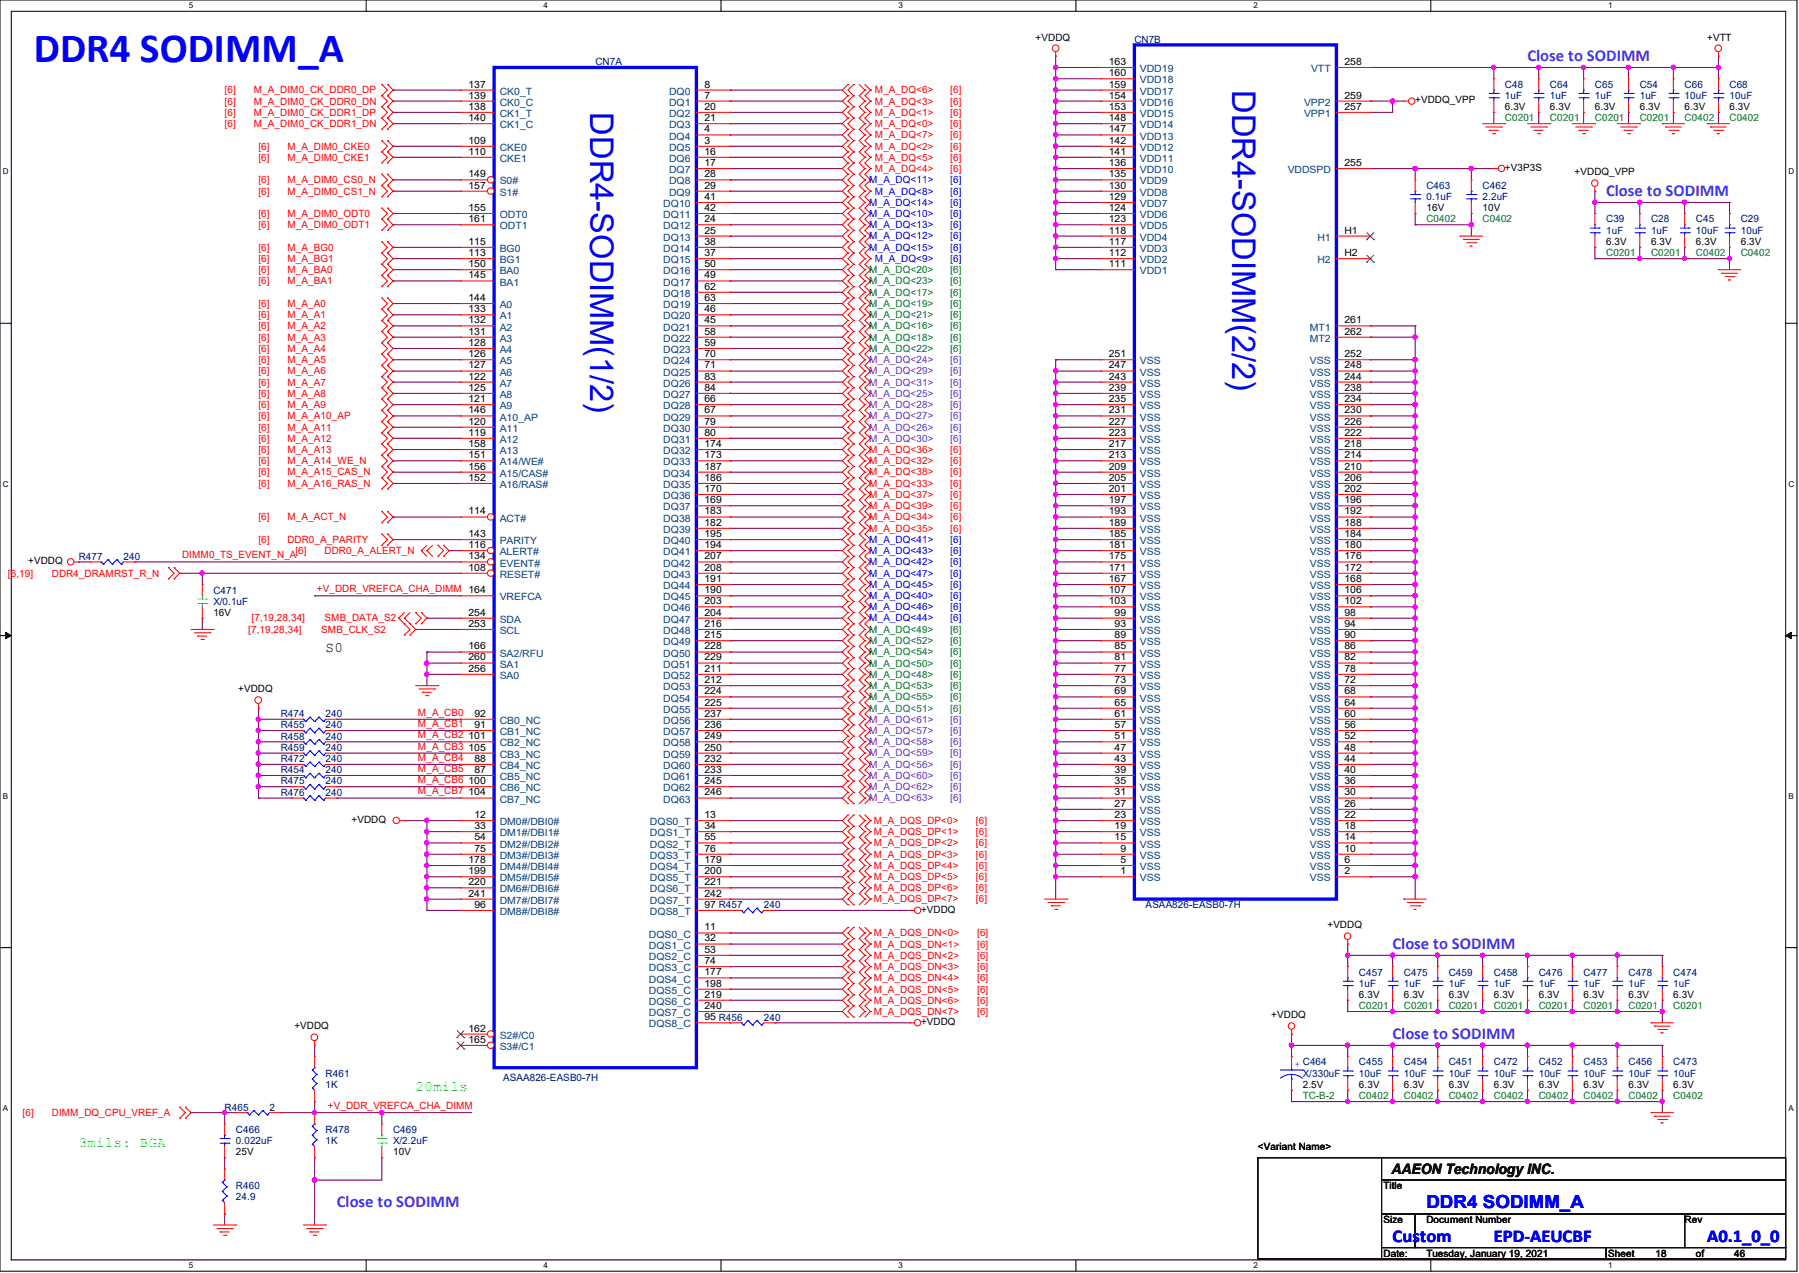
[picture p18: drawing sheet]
<svg xmlns="http://www.w3.org/2000/svg" width="297mm" height="210mm" viewBox="0 0 297 210" stroke-linecap="round" stroke-linejoin="round" font-family="sans-serif">
<defs><g id="words">
<text font-size="6.9" fill="#00f" x="5.6" y="10.2">DDR4 SODIMM_A</text>
<g font-size="5.4" fill="#00f">
<text x="203.5" y="14.9" transform="rotate(90 203.5 14.9)">DDR4-SODIMM(2/2)</text>
<text x="97.4" y="18.5" transform="rotate(90 97.4 18.5)">DDR4-SODIMM(1/2)</text>
</g>
<g font-size="3" fill="#00f">
<text x="235.5" y="199.3">DDR4 SODIMM_A</text>
<text x="229.9" y="204.9">Custom</text>
<text x="246.6" y="204.9">EPD-AEUCBF</text>
<text x="281.9" y="204.9">A0.1_0_0</text>
</g>
<g font-size="2.8" fill="#8000ff">
<text x="252.2" y="10">Close to SODIMM</text>
<text x="265.2" y="32.3">Close to SODIMM</text>
<text x="229.9" y="156.5">Close to SODIMM</text>
<text x="229.9" y="171.4">Close to SODIMM</text>
<text x="55.6" y="199.2">Close to SODIMM</text>
</g>
<g font-size="2.4">
<text x="53.8" y="107.6">S0</text>
<text x="229.7" y="193.8">AAEON Technology INC.</text>
</g>
<g font-size="2.4" fill="#0f0">
<text x="68.6" y="179.9">20mils</text>
<text x="13" y="189.2">3mils: BGA</text>
</g>
<g font-size="1.7" fill="#000080">
<text x="98.3" y="10.8">CN7A</text>
<text x="187.3" y="7.1">CN7B</text>
<text x="248.5" y="14.5">C48</text>
<text x="248.5" y="16.3">1uF</text>
<text x="255.9" y="14.5">C64</text>
<text x="255.9" y="16.3">1uF</text>
<text x="263.3" y="14.5">C65</text>
<text x="263.3" y="16.3">1uF</text>
<text x="270.7" y="14.5">C54</text>
<text x="270.7" y="16.3">1uF</text>
<text x="278.1" y="14.5">C66</text>
<text x="278.1" y="16.3">10uF</text>
<text x="285.5" y="14.5">C68</text>
<text x="285.5" y="16.3">10uF</text>
<text x="235.5" y="31.2">C463</text>
<text x="235.5" y="33">0.1uF</text>
<text x="244.8" y="31.2">C462</text>
<text x="244.8" y="33">2.2uF</text>
<text x="265.2" y="36.7">C39</text>
<text x="265.2" y="38.6">1uF</text>
<text x="272.6" y="36.7">C28</text>
<text x="272.6" y="38.6">1uF</text>
<text x="280" y="36.7">C45</text>
<text x="280" y="38.6">10uF</text>
<text x="287.4" y="36.7">C29</text>
<text x="287.4" y="38.6">10uF</text>
<text x="13" y="92.3">R477</text>
<text x="20.4" y="92.3">240</text>
<text x="35.2" y="97.9">C471</text>
<text x="35.2" y="99.8">X/0.1uF</text>
<text x="46.4" y="118.3">R474</text>
<text x="53.8" y="118.3">240</text>
<text x="46.4" y="120.1">R455</text>
<text x="46.4" y="123.9">R459</text>
<text x="46.4" y="122">R458</text>
<text x="46.4" y="125.7">R472</text>
<text x="53.8" y="120.1">240</text>
<text x="53.8" y="123.9">240</text>
<text x="53.8" y="122">240</text>
<text x="53.8" y="125.7">240</text>
<text x="46.4" y="129.4">R475</text>
<text x="46.4" y="127.6">R454</text>
<text x="46.4" y="131.3">R476</text>
<text x="53.8" y="129.4">240</text>
<text x="53.8" y="127.6">240</text>
<text x="53.8" y="131.3">240</text>
<text x="126.1" y="149.8">240</text>
<text x="189.1" y="149.8">ASAA826-EASB0-7H</text>
<text x="224.4" y="161">C457</text>
<text x="231.8" y="161">C475</text>
<text x="239.2" y="161">C459</text>
<text x="246.6" y="161">C458</text>
<text x="254" y="161">C476</text>
<text x="261.4" y="161">C477</text>
<text x="268.9" y="161">C478</text>
<text x="276.3" y="161">C474</text>
<text x="224.4" y="162.8">1uF</text>
<text x="231.8" y="162.8">1uF</text>
<text x="239.2" y="162.8">1uF</text>
<text x="246.6" y="162.8">1uF</text>
<text x="254" y="162.8">1uF</text>
<text x="261.4" y="162.8">1uF</text>
<text x="268.9" y="162.8">1uF</text>
<text x="276.3" y="162.8">1uF</text>
<text x="126.1" y="168.4">240</text>
<text x="53.8" y="177.6">R461</text>
<text x="53.8" y="179.5">1K</text>
<text x="83.1" y="178.4">ASAA826-EASB0-7H</text>
<text x="215.1" y="177.6">X/330uF</text>
<text x="224.4" y="175.8">C455</text>
<text x="224.4" y="177.6">10uF</text>
<text x="231.8" y="175.8">C454</text>
<text x="231.8" y="177.6">10uF</text>
<text x="239.2" y="175.8">C451</text>
<text x="239.2" y="177.6">10uF</text>
<text x="246.6" y="175.8">C472</text>
<text x="246.6" y="177.6">10uF</text>
<text x="254" y="175.8">C452</text>
<text x="254" y="177.6">10uF</text>
<text x="261.4" y="175.8">C453</text>
<text x="261.4" y="177.6">10uF</text>
<text x="268.9" y="175.8">C456</text>
<text x="268.9" y="177.6">10uF</text>
<text x="276.3" y="175.8">C473</text>
<text x="276.3" y="177.6">10uF</text>
<text x="37.1" y="183.2">R465</text>
<text x="44.5" y="183.2">2</text>
<text x="38.9" y="186.9">C466</text>
<text x="38.9" y="188.8">0.022uF</text>
<text x="53.8" y="186.9">R478</text>
<text x="53.8" y="188.8">1K</text>
<text x="64.9" y="186.9">C469</text>
<text x="64.9" y="188.8">X/2.2uF</text>
<text x="38.9" y="196.2">R460</text>
<text x="38.9" y="198">24.9</text>
</g>
<g font-size="1.7">
<text x="171" y="6.7">+VDDQ</text>
<text x="183" y="10.7">163</text>
<text x="221.9" y="10.7">258</text>
<text x="281.9" y="6.7">+VTT</text>
<text x="77.3" y="16.3">139</text>
<text x="77.3" y="14.4">137</text>
<text x="116.3" y="14.4">8</text>
<text x="116.3" y="16.3">7</text>
<text x="183" y="16.3">154</text>
<text x="183" y="14.4">159</text>
<text x="183" y="12.6">160</text>
<text x="221.9" y="16.3">259</text>
<text x="233.6" y="17.1">+VDDQ_VPP</text>
<text x="77.3" y="20">140</text>
<text x="77.3" y="18.1">138</text>
<text x="77.3" y="23.7">109</text>
<text x="116.3" y="18.1">20</text>
<text x="116.3" y="20">21</text>
<text x="116.3" y="21.8">4</text>
<text x="116.3" y="23.7">3</text>
<text x="183" y="23.7">142</text>
<text x="183" y="21.8">147</text>
<text x="183" y="20">148</text>
<text x="183" y="18.1">153</text>
<text x="221.9" y="18.1">257</text>
<text x="248.5" y="18.2">6.3V</text>
<text x="255.9" y="18.2">6.3V</text>
<text x="263.3" y="18.2">6.3V</text>
<text x="270.7" y="18.2">6.3V</text>
<text x="278.1" y="18.2">6.3V</text>
<text x="285.5" y="18.2">6.3V</text>
<text x="77.3" y="25.5">110</text>
<text x="77.3" y="29.3">149</text>
<text x="116.3" y="25.5">16</text>
<text x="116.3" y="27.4">17</text>
<text x="116.3" y="29.3">28</text>
<text x="183" y="29.3">135</text>
<text x="183" y="27.4">136</text>
<text x="183" y="25.5">141</text>
<text x="221.9" y="27.4">255</text>
<text x="248.5" y="28.2">+V3P3S</text>
<text x="260" y="28.9">+VDDQ_VPP</text>
<text x="77.3" y="34.8">155</text>
<text x="77.3" y="31.1">157</text>
<text x="116.3" y="31.1">29</text>
<text x="116.3" y="33">41</text>
<text x="116.3" y="34.8">42</text>
<text x="183" y="34.8">124</text>
<text x="183" y="33">129</text>
<text x="183" y="31.1">130</text>
<text x="235.5" y="34.9">16V</text>
<text x="244.8" y="34.9">10V</text>
<text x="77.3" y="40.4">115</text>
<text x="77.3" y="36.7">161</text>
<text x="116.3" y="36.7">24</text>
<text x="116.3" y="38.5">25</text>
<text x="116.3" y="40.4">38</text>
<text x="183" y="40.4">117</text>
<text x="183" y="38.5">118</text>
<text x="183" y="36.7">123</text>
<text x="221.9" y="38.5">H1</text>
<text x="265.2" y="40.4">6.3V</text>
<text x="272.6" y="40.4">6.3V</text>
<text x="280" y="40.4">6.3V</text>
<text x="287.4" y="40.4">6.3V</text>
<text x="77.3" y="44.1">150</text>
<text x="77.3" y="45.9">145</text>
<text x="77.3" y="42.2">113</text>
<text x="116.3" y="42.2">37</text>
<text x="116.3" y="44.1">50</text>
<text x="116.3" y="45.9">49</text>
<text x="116.3" y="47.8">62</text>
<text x="183" y="44.1">111</text>
<text x="183" y="42.2">112</text>
<text x="221.9" y="42.2">H2</text>
<text x="77.3" y="49.7">144</text>
<text x="77.3" y="51.5">133</text>
<text x="77.3" y="53.3">132</text>
<text x="116.3" y="49.7">63</text>
<text x="116.3" y="51.5">46</text>
<text x="116.3" y="53.3">45</text>
<text x="221.9" y="53.3">261</text>
<text x="77.3" y="55.2">131</text>
<text x="77.3" y="57.1">128</text>
<text x="77.3" y="58.9">126</text>
<text x="116.3" y="55.2">58</text>
<text x="116.3" y="57.1">59</text>
<text x="116.3" y="58.9">70</text>
<text x="183" y="58.9">251</text>
<text x="221.9" y="58.9">252</text>
<text x="221.9" y="55.2">262</text>
<text x="77.3" y="60.8">127</text>
<text x="77.3" y="62.6">122</text>
<text x="77.3" y="64.5">125</text>
<text x="116.3" y="60.8">71</text>
<text x="116.3" y="62.6">83</text>
<text x="116.3" y="64.5">84</text>
<text x="183" y="64.5">239</text>
<text x="183" y="62.6">243</text>
<text x="183" y="60.8">247</text>
<text x="221.9" y="64.5">238</text>
<text x="221.9" y="62.6">244</text>
<text x="221.9" y="60.8">248</text>
<text x="77.3" y="66.3">121</text>
<text x="77.3" y="68.2">146</text>
<text x="77.3" y="70.1">120</text>
<text x="77.3" y="71.9">119</text>
<text x="116.3" y="66.3">66</text>
<text x="116.3" y="68.2">67</text>
<text x="116.3" y="70.1">79</text>
<text x="116.3" y="71.9">80</text>
<text x="183" y="71.9">223</text>
<text x="183" y="70.1">227</text>
<text x="183" y="68.2">231</text>
<text x="183" y="66.3">235</text>
<text x="221.9" y="71.9">222</text>
<text x="221.9" y="70.1">226</text>
<text x="221.9" y="68.2">230</text>
<text x="221.9" y="66.3">234</text>
<text x="77.3" y="73.7">158</text>
<text x="77.3" y="75.6">151</text>
<text x="77.3" y="77.5">156</text>
<text x="116.3" y="73.7">174</text>
<text x="116.3" y="75.6">173</text>
<text x="116.3" y="77.5">187</text>
<text x="183" y="77.5">209</text>
<text x="183" y="75.6">213</text>
<text x="183" y="73.7">217</text>
<text x="221.9" y="77.5">210</text>
<text x="221.9" y="75.6">214</text>
<text x="221.9" y="73.7">218</text>
<text x="77.3" y="79.3">152</text>
<text x="116.3" y="79.3">186</text>
<text x="116.3" y="81.2">170</text>
<text x="116.3" y="83">169</text>
<text x="183" y="83">197</text>
<text x="183" y="81.2">201</text>
<text x="183" y="79.3">205</text>
<text x="221.9" y="83">196</text>
<text x="221.9" y="81.2">202</text>
<text x="221.9" y="79.3">206</text>
<text x="77.3" y="84.9">114</text>
<text x="77.3" y="88.6">143</text>
<text x="116.3" y="84.9">183</text>
<text x="116.3" y="86.7">182</text>
<text x="116.3" y="88.6">195</text>
<text x="183" y="88.6">185</text>
<text x="183" y="86.7">189</text>
<text x="183" y="84.9">193</text>
<text x="221.9" y="88.6">184</text>
<text x="221.9" y="86.7">188</text>
<text x="221.9" y="84.9">192</text>
<text x="4.7" y="93.1">+VDDQ</text>
<text x="77.3" y="94.1">108</text>
<text x="77.3" y="90.4">116</text>
<text x="77.3" y="92.3">134</text>
<text x="116.3" y="90.4">194</text>
<text x="116.3" y="92.3">207</text>
<text x="116.3" y="94.1">208</text>
<text x="183" y="94.1">171</text>
<text x="183" y="92.3">175</text>
<text x="183" y="90.4">181</text>
<text x="221.9" y="94.1">172</text>
<text x="221.9" y="92.3">176</text>
<text x="221.9" y="90.4">180</text>
<text x="35.2" y="101.6">16V</text>
<text x="77.3" y="101.6">254</text>
<text x="116.3" y="96">191</text>
<text x="116.3" y="97.9">190</text>
<text x="116.3" y="99.7">203</text>
<text x="116.3" y="101.6">204</text>
<text x="183" y="99.7">103</text>
<text x="183" y="97.9">107</text>
<text x="183" y="96">167</text>
<text x="184" y="101.6">99</text>
<text x="221.9" y="101.6">98</text>
<text x="221.9" y="99.7">102</text>
<text x="221.9" y="97.9">106</text>
<text x="221.9" y="96">168</text>
<text x="77.3" y="103.4">253</text>
<text x="77.3" y="107.1">166</text>
<text x="116.3" y="103.4">216</text>
<text x="116.3" y="105.3">215</text>
<text x="116.3" y="107.1">228</text>
<text x="184" y="107.1">85</text>
<text x="184" y="105.3">89</text>
<text x="184" y="103.4">93</text>
<text x="221.9" y="107.1">86</text>
<text x="221.9" y="105.3">90</text>
<text x="221.9" y="103.4">94</text>
<text x="77.3" y="110.8">256</text>
<text x="77.3" y="109">260</text>
<text x="116.3" y="109">229</text>
<text x="116.3" y="110.8">211</text>
<text x="116.3" y="112.7">212</text>
<text x="184" y="112.7">73</text>
<text x="184" y="110.8">77</text>
<text x="184" y="109">81</text>
<text x="221.9" y="112.7">72</text>
<text x="221.9" y="110.8">78</text>
<text x="221.9" y="109">82</text>
<text x="39.3" y="114.2">+VDDQ</text>
<text x="78.3" y="118.2">92</text>
<text x="116.3" y="114.6">224</text>
<text x="116.3" y="116.4">225</text>
<text x="116.3" y="118.2">237</text>
<text x="184" y="118.2">61</text>
<text x="184" y="116.4">65</text>
<text x="184" y="114.6">69</text>
<text x="221.9" y="118.2">60</text>
<text x="221.9" y="114.6">68</text>
<text x="221.9" y="116.4">64</text>
<text x="77.3" y="122">101</text>
<text x="77.3" y="123.8">105</text>
<text x="78.3" y="120.1">91</text>
<text x="78.3" y="125.7">88</text>
<text x="116.3" y="120.1">236</text>
<text x="116.3" y="122">249</text>
<text x="116.3" y="123.8">250</text>
<text x="116.3" y="125.7">232</text>
<text x="184" y="125.7">43</text>
<text x="184" y="123.8">47</text>
<text x="184" y="122">51</text>
<text x="184" y="120.1">57</text>
<text x="221.9" y="125.7">44</text>
<text x="221.9" y="123.8">48</text>
<text x="221.9" y="122">52</text>
<text x="221.9" y="120.1">56</text>
<text x="77.3" y="129.4">100</text>
<text x="77.3" y="131.2">104</text>
<text x="78.3" y="127.5">87</text>
<text x="116.3" y="127.5">233</text>
<text x="116.3" y="129.4">245</text>
<text x="116.3" y="131.2">246</text>
<text x="184" y="131.2">31</text>
<text x="184" y="127.5">39</text>
<text x="184" y="129.4">35</text>
<text x="221.9" y="131.2">30</text>
<text x="221.9" y="129.4">36</text>
<text x="221.9" y="127.5">40</text>
<text x="58" y="135.7">+VDDQ</text>
<text x="78.3" y="135">12</text>
<text x="78.3" y="136.8">33</text>
<text x="116.3" y="135">13</text>
<text x="116.3" y="136.8">34</text>
<text x="184" y="133.1">27</text>
<text x="184" y="135">23</text>
<text x="184" y="136.8">19</text>
<text x="221.9" y="133.1">26</text>
<text x="221.9" y="135">22</text>
<text x="221.9" y="136.8">18</text>
<text x="77.3" y="142.4">178</text>
<text x="78.3" y="138.6">54</text>
<text x="78.3" y="140.5">75</text>
<text x="116.3" y="138.6">55</text>
<text x="116.3" y="140.5">76</text>
<text x="116.3" y="142.4">179</text>
<text x="184" y="138.6">15</text>
<text x="185" y="140.5">9</text>
<text x="185" y="142.4">5</text>
<text x="221.9" y="138.6">14</text>
<text x="221.9" y="140.5">10</text>
<text x="221.9" y="142.4">6</text>
<text x="77.3" y="144.2">199</text>
<text x="77.3" y="146">220</text>
<text x="77.3" y="147.9">241</text>
<text x="78.3" y="149.8">96</text>
<text x="116.3" y="144.2">200</text>
<text x="116.3" y="146">221</text>
<text x="116.3" y="147.9">242</text>
<text x="116.3" y="149.8">97 R457</text>
<text x="185" y="144.2">1</text>
<text x="221.9" y="144.2">2</text>
<text x="116.3" y="153.5">11</text>
<text x="116.3" y="155.3">32</text>
<text x="152.1" y="150.6">+VDDQ</text>
<text x="219.2" y="153.2">+VDDQ</text>
<text x="116.3" y="157.2">53</text>
<text x="116.3" y="159">74</text>
<text x="116.3" y="160.9">177</text>
<text x="116.3" y="162.8">198</text>
<text x="116.3" y="164.6">219</text>
<text x="116.3" y="166.5">240</text>
<text x="209.9" y="168">+VDDQ</text>
<text x="224.4" y="164.7">6.3V</text>
<text x="231.8" y="164.7">6.3V</text>
<text x="239.2" y="164.7">6.3V</text>
<text x="246.6" y="164.7">6.3V</text>
<text x="254" y="164.7">6.3V</text>
<text x="261.4" y="164.7">6.3V</text>
<text x="268.9" y="164.7">6.3V</text>
<text x="276.3" y="164.7">6.3V</text>
<text x="48.6" y="169.8">+VDDQ</text>
<text x="77.3" y="170.2">162</text>
<text x="77.3" y="172">165</text>
<text x="116.3" y="168.3">95 R456</text>
<text x="152.1" y="169.1">+VDDQ</text>
<text x="215.1" y="179.5">2.5V</text>
<text x="224.4" y="179.5">6.3V</text>
<text x="231.8" y="179.5">6.3V</text>
<text x="239.2" y="179.5">6.3V</text>
<text x="246.6" y="179.5">6.3V</text>
<text x="254" y="179.5">6.3V</text>
<text x="261.4" y="179.5">6.3V</text>
<text x="268.9" y="179.5">6.3V</text>
<text x="276.3" y="179.5">6.3V</text>
<text x="38.9" y="190.6">25V</text>
<text x="64.9" y="190.6">10V</text>
<text x="207.7" y="189.7">&lt;Variant Name&gt;</text>
<text x="228.4" y="196.2">Title</text>
<text x="228.4" y="201.8">Size</text>
<text x="235.5" y="201.8">Document Number</text>
<text x="278.1" y="201.8">Rev</text>
<text x="228.4" y="207.3">Date:</text>
<text x="235.5" y="207.3">Tuesday, January 19, 2021</text>
<text x="265.5" y="207.3">Sheet</text>
<text x="273.3" y="207.3">18</text>
<text x="280" y="207.3">of</text>
<text x="286.3" y="207.3">46</text>
</g>
<g font-size="1.7" fill="#004080">
<text x="188.2" y="11.9">VDD19</text>
<text x="216.4" y="11.9">VTT</text>
<text x="82.5" y="17.4">CK0_C</text>
<text x="82.5" y="15.6">CK0_T</text>
<text x="110.5" y="15.6">DQ0</text>
<text x="110.5" y="17.4">DQ1</text>
<text x="188.2" y="17.4">VDD16</text>
<text x="188.2" y="15.6">VDD17</text>
<text x="188.2" y="13.8">VDD18</text>
<text x="215.3" y="17.4">VPP2</text>
<text x="82.5" y="21.2">CK1_C</text>
<text x="82.5" y="19.3">CK1_T</text>
<text x="110.5" y="19.3">DQ2</text>
<text x="110.5" y="21.2">DQ3</text>
<text x="110.5" y="23">DQ4</text>
<text x="188.2" y="23">VDD13</text>
<text x="188.2" y="21.2">VDD14</text>
<text x="188.2" y="19.3">VDD15</text>
<text x="215.3" y="19.3">VPP1</text>
<text x="82.5" y="24.9">CKE0</text>
<text x="82.5" y="26.7">CKE1</text>
<text x="110.5" y="24.9">DQ5</text>
<text x="110.5" y="26.7">DQ6</text>
<text x="110.5" y="28.6">DQ7</text>
<text x="188.2" y="28.6">VDD10</text>
<text x="188.2" y="26.7">VDD11</text>
<text x="188.2" y="24.9">VDD12</text>
<text x="212.6" y="28.6">VDDSPD</text>
<text x="82.5" y="36">ODT0</text>
<text x="82.5" y="32.3">S1#</text>
<text x="82.5" y="30.4">S0#</text>
<text x="109.5" y="34.2">DQ10</text>
<text x="109.5" y="36">DQ11</text>
<text x="110.5" y="30.4">DQ8</text>
<text x="110.5" y="32.3">DQ9</text>
<text x="188.2" y="36">VDD6</text>
<text x="188.2" y="34.2">VDD7</text>
<text x="188.2" y="32.3">VDD8</text>
<text x="188.2" y="30.4">VDD9</text>
<text x="82.5" y="41.6">BG0</text>
<text x="82.5" y="37.8">ODT1</text>
<text x="109.5" y="37.8">DQ12</text>
<text x="109.5" y="39.7">DQ13</text>
<text x="109.5" y="41.6">DQ14</text>
<text x="188.2" y="41.6">VDD3</text>
<text x="188.2" y="39.7">VDD4</text>
<text x="188.2" y="37.8">VDD5</text>
<text x="217.5" y="39.7">H1</text>
<text x="82.5" y="45.3">BA0</text>
<text x="82.5" y="47.1">BA1</text>
<text x="82.5" y="43.4">BG1</text>
<text x="109.5" y="43.4">DQ15</text>
<text x="109.5" y="45.3">DQ16</text>
<text x="109.5" y="47.1">DQ17</text>
<text x="188.2" y="45.3">VDD1</text>
<text x="188.2" y="43.4">VDD2</text>
<text x="217.5" y="43.4">H2</text>
<text x="82.5" y="50.8">A0</text>
<text x="82.5" y="52.7">A1</text>
<text x="109.5" y="49">DQ18</text>
<text x="109.5" y="50.8">DQ19</text>
<text x="109.5" y="52.7">DQ20</text>
<text x="82.5" y="54.5">A2</text>
<text x="82.5" y="56.4">A3</text>
<text x="82.5" y="58.3">A4</text>
<text x="109.5" y="54.5">DQ21</text>
<text x="109.5" y="56.4">DQ22</text>
<text x="109.5" y="58.3">DQ23</text>
<text x="216.2" y="56.4">MT2</text>
<text x="216.2" y="54.5">MT1</text>
<text x="82.5" y="60.1">A5</text>
<text x="82.5" y="62">A6</text>
<text x="82.5" y="63.8">A7</text>
<text x="82.5" y="65.7">A8</text>
<text x="109.5" y="60.1">DQ24</text>
<text x="109.5" y="62">DQ25</text>
<text x="109.5" y="63.8">DQ26</text>
<text x="109.5" y="65.7">DQ27</text>
<text x="188.2" y="65.7">VSS</text>
<text x="188.2" y="63.8">VSS</text>
<text x="188.2" y="62">VSS</text>
<text x="188.2" y="60.1">VSS</text>
<text x="216.3" y="65.7">VSS</text>
<text x="216.3" y="63.8">VSS</text>
<text x="216.3" y="62">VSS</text>
<text x="216.3" y="60.1">VSS</text>
<text x="82.5" y="67.5">A9</text>
<text x="82.5" y="69.4">A10_AP</text>
<text x="82.5" y="71.2">A11</text>
<text x="109.5" y="67.5">DQ28</text>
<text x="109.5" y="69.4">DQ29</text>
<text x="109.5" y="71.2">DQ30</text>
<text x="188.2" y="71.2">VSS</text>
<text x="188.2" y="69.4">VSS</text>
<text x="188.2" y="67.5">VSS</text>
<text x="216.3" y="71.2">VSS</text>
<text x="216.3" y="69.4">VSS</text>
<text x="216.3" y="67.5">VSS</text>
<text x="82.5" y="73.1">A12</text>
<text x="82.5" y="74.9">A13</text>
<text x="82.5" y="76.8">A14/WE#</text>
<text x="109.5" y="73.1">DQ31</text>
<text x="109.5" y="74.9">DQ32</text>
<text x="109.5" y="76.8">DQ33</text>
<text x="188.2" y="76.8">VSS</text>
<text x="188.2" y="74.9">VSS</text>
<text x="188.2" y="73.1">VSS</text>
<text x="216.3" y="76.8">VSS</text>
<text x="216.3" y="74.9">VSS</text>
<text x="216.3" y="73.1">VSS</text>
<text x="82.5" y="78.7">A15/CAS#</text>
<text x="82.5" y="80.5">A16/RAS#</text>
<text x="109.5" y="78.7">DQ34</text>
<text x="109.5" y="80.5">DQ35</text>
<text x="109.5" y="82.3">DQ36</text>
<text x="188.2" y="82.3">VSS</text>
<text x="188.2" y="80.5">VSS</text>
<text x="188.2" y="78.7">VSS</text>
<text x="216.3" y="82.3">VSS</text>
<text x="216.3" y="80.5">VSS</text>
<text x="216.3" y="78.7">VSS</text>
<text x="82.5" y="86.1">ACT#</text>
<text x="82.5" y="89.8">PARITY</text>
<text x="109.5" y="84.2">DQ37</text>
<text x="109.5" y="86.1">DQ38</text>
<text x="109.5" y="87.9">DQ39</text>
<text x="109.5" y="89.8">DQ40</text>
<text x="188.2" y="89.8">VSS</text>
<text x="188.2" y="87.9">VSS</text>
<text x="188.2" y="86.1">VSS</text>
<text x="188.2" y="84.2">VSS</text>
<text x="216.3" y="89.8">VSS</text>
<text x="216.3" y="87.9">VSS</text>
<text x="216.3" y="86.1">VSS</text>
<text x="216.3" y="84.2">VSS</text>
<text x="82.5" y="95.3">RESET#</text>
<text x="82.5" y="91.6">ALERT#</text>
<text x="82.5" y="93.5">EVENT#</text>
<text x="109.5" y="91.6">DQ41</text>
<text x="109.5" y="93.5">DQ42</text>
<text x="109.5" y="95.3">DQ43</text>
<text x="188.2" y="95.3">VSS</text>
<text x="188.2" y="93.5">VSS</text>
<text x="188.2" y="91.6">VSS</text>
<text x="216.3" y="95.3">VSS</text>
<text x="216.3" y="93.5">VSS</text>
<text x="216.3" y="91.6">VSS</text>
<text x="82.5" y="99.1">VREFCA</text>
<text x="109.5" y="97.2">DQ44</text>
<text x="109.5" y="99.1">DQ45</text>
<text x="109.5" y="100.9">DQ46</text>
<text x="188.2" y="100.9">VSS</text>
<text x="188.2" y="99.1">VSS</text>
<text x="188.2" y="97.2">VSS</text>
<text x="216.3" y="100.9">VSS</text>
<text x="216.3" y="99.1">VSS</text>
<text x="216.3" y="97.2">VSS</text>
<text x="82.5" y="104.6">SCL</text>
<text x="82.5" y="102.7">SDA</text>
<text x="109.5" y="102.7">DQ47</text>
<text x="109.5" y="104.6">DQ48</text>
<text x="109.5" y="106.5">DQ49</text>
<text x="188.2" y="106.5">VSS</text>
<text x="188.2" y="104.6">VSS</text>
<text x="188.2" y="102.7">VSS</text>
<text x="216.3" y="106.5">VSS</text>
<text x="216.3" y="104.6">VSS</text>
<text x="216.3" y="102.7">VSS</text>
<text x="82.5" y="112">SA0</text>
<text x="82.5" y="110.2">SA1</text>
<text x="82.5" y="108.3">SA2/RFU</text>
<text x="109.5" y="108.3">DQ50</text>
<text x="109.5" y="110.2">DQ51</text>
<text x="109.5" y="112">DQ52</text>
<text x="109.5" y="113.9">DQ53</text>
<text x="188.2" y="113.9">VSS</text>
<text x="188.2" y="112">VSS</text>
<text x="188.2" y="110.2">VSS</text>
<text x="188.2" y="108.3">VSS</text>
<text x="216.3" y="113.9">VSS</text>
<text x="216.3" y="112">VSS</text>
<text x="216.3" y="110.2">VSS</text>
<text x="216.3" y="108.3">VSS</text>
<text x="82.5" y="119.4">CB0_NC</text>
<text x="109.5" y="115.7">DQ54</text>
<text x="109.5" y="117.6">DQ55</text>
<text x="109.5" y="119.4">DQ56</text>
<text x="188.2" y="119.4">VSS</text>
<text x="188.2" y="117.6">VSS</text>
<text x="188.2" y="115.7">VSS</text>
<text x="216.3" y="119.4">VSS</text>
<text x="216.3" y="115.7">VSS</text>
<text x="216.3" y="117.6">VSS</text>
<text x="82.5" y="121.3">CB1_NC</text>
<text x="82.5" y="123.1">CB2_NC</text>
<text x="82.5" y="125">CB3_NC</text>
<text x="109.5" y="121.3">DQ57</text>
<text x="109.5" y="123.1">DQ58</text>
<text x="109.5" y="125">DQ59</text>
<text x="188.2" y="125">VSS</text>
<text x="188.2" y="123.1">VSS</text>
<text x="188.2" y="121.3">VSS</text>
<text x="216.3" y="125">VSS</text>
<text x="216.3" y="123.1">VSS</text>
<text x="216.3" y="121.3">VSS</text>
<text x="82.5" y="126.9">CB4_NC</text>
<text x="82.5" y="128.7">CB5_NC</text>
<text x="82.5" y="130.6">CB6_NC</text>
<text x="109.5" y="126.9">DQ60</text>
<text x="109.5" y="128.7">DQ61</text>
<text x="109.5" y="130.6">DQ62</text>
<text x="188.2" y="128.7">VSS</text>
<text x="188.2" y="126.9">VSS</text>
<text x="188.2" y="130.6">VSS</text>
<text x="216.3" y="130.6">VSS</text>
<text x="216.3" y="128.7">VSS</text>
<text x="216.3" y="126.9">VSS</text>
<text x="82.5" y="136.1">DM0#/DBI0#</text>
<text x="82.5" y="138">DM1#/DBI1#</text>
<text x="82.5" y="132.4">CB7_NC</text>
<text x="107.3" y="136.1">DQS0_T</text>
<text x="107.3" y="138">DQS1_T</text>
<text x="109.5" y="132.4">DQ63</text>
<text x="188.2" y="134.3">VSS</text>
<text x="188.2" y="136.1">VSS</text>
<text x="188.2" y="138">VSS</text>
<text x="188.2" y="132.4">VSS</text>
<text x="216.3" y="132.4">VSS</text>
<text x="216.3" y="134.3">VSS</text>
<text x="216.3" y="136.1">VSS</text>
<text x="216.3" y="138">VSS</text>
<text x="82.5" y="139.8">DM2#/DBI2#</text>
<text x="82.5" y="141.7">DM3#/DBI3#</text>
<text x="82.5" y="143.6">DM4#/DBI4#</text>
<text x="107.3" y="139.8">DQS2_T</text>
<text x="107.3" y="141.7">DQS3_T</text>
<text x="107.3" y="143.6">DQS4_T</text>
<text x="188.2" y="139.8">VSS</text>
<text x="188.2" y="141.7">VSS</text>
<text x="188.2" y="143.6">VSS</text>
<text x="216.3" y="139.8">VSS</text>
<text x="216.3" y="141.7">VSS</text>
<text x="216.3" y="143.6">VSS</text>
<text x="82.5" y="145.4">DM5#/DBI5#</text>
<text x="82.5" y="147.2">DM6#/DBI6#</text>
<text x="82.5" y="149.1">DM7#/DBI7#</text>
<text x="107.3" y="145.4">DQS5_T</text>
<text x="107.3" y="147.2">DQS6_T</text>
<text x="107.3" y="149.1">DQS7_T</text>
<text x="188.2" y="145.4">VSS</text>
<text x="216.3" y="145.4">VSS</text>
<text x="82.5" y="151">DM8#/DBI8#</text>
<text x="107.1" y="154.7">DQS0_C</text>
<text x="107.3" y="151">DQS8_T</text>
<text x="107.1" y="156.5">DQS1_C</text>
<text x="107.1" y="158.4">DQS2_C</text>
<text x="107.1" y="160.2">DQS3_C</text>
<text x="107.1" y="162.1">DQS4_C</text>
<text x="107.1" y="164">DQS5_C</text>
<text x="107.1" y="165.8">DQS6_C</text>
<text x="107.1" y="167.6">DQS7_C</text>
<text x="82.5" y="171.4">S2#/C0</text>
<text x="82.5" y="173.2">S3#/C1</text>
<text x="107.1" y="169.5">DQS8_C</text>
</g>
<g font-size="1.7" fill="#f00">
<text x="37.1" y="15.4">[6]</text>
<text x="37.1" y="17.3">[6]</text>
<text x="41.9" y="15.4">M_A_DIM0_CK_DDR0_DP</text>
<text x="41.9" y="17.3">M_A_DIM0_CK_DDR0_DN</text>
<text x="144.4" y="17.3">M_A_DQ&lt;3&gt;</text>
<text x="144.4" y="15.4">M_A_DQ&lt;6&gt;</text>
<text x="156.9" y="17.3">[6]</text>
<text x="156.9" y="15.4">[6]</text>
<text x="37.1" y="19.1">[6]</text>
<text x="37.1" y="21">[6]</text>
<text x="41.9" y="19.1">M_A_DIM0_CK_DDR1_DP</text>
<text x="41.9" y="21">M_A_DIM0_CK_DDR1_DN</text>
<text x="144.4" y="19.1">M_A_DQ&lt;1&gt;</text>
<text x="144.4" y="21">M_A_DQ&lt;0&gt;</text>
<text x="144.4" y="22.8">M_A_DQ&lt;7&gt;</text>
<text x="156.9" y="19.1">[6]</text>
<text x="156.9" y="21">[6]</text>
<text x="156.9" y="22.8">[6]</text>
<text x="42.7" y="24.7">[6]</text>
<text x="42.7" y="26.5">[6]</text>
<text x="47.5" y="24.7">M_A_DIM0_CKE0</text>
<text x="47.5" y="26.5">M_A_DIM0_CKE1</text>
<text x="144.4" y="26.5">M_A_DQ&lt;5&gt;</text>
<text x="144.4" y="28.4">M_A_DQ&lt;4&gt;</text>
<text x="144.4" y="24.7">M_A_DQ&lt;2&gt;</text>
<text x="156.9" y="26.5">[6]</text>
<text x="156.9" y="28.4">[6]</text>
<text x="156.9" y="24.7">[6]</text>
<text x="42.7" y="30.2">[6]</text>
<text x="42.7" y="32.1">[6]</text>
<text x="42.7" y="35.8">[6]</text>
<text x="47.5" y="30.2">M_A_DIM0_CS0_N</text>
<text x="47.5" y="32.1">M_A_DIM0_CS1_N</text>
<text x="47.5" y="35.8">M_A_DIM0_ODT0</text>
<text x="42.7" y="37.6">[6]</text>
<text x="42.7" y="41.4">[6]</text>
<text x="47.5" y="37.6">M_A_DIM0_ODT1</text>
<text x="47.5" y="41.4">M_A_BG0</text>
<text x="42.7" y="43.2">[6]</text>
<text x="42.7" y="45.1">[6]</text>
<text x="42.7" y="46.9">[6]</text>
<text x="47.5" y="43.2">M_A_BG1</text>
<text x="47.5" y="45.1">M_A_BA0</text>
<text x="47.5" y="46.9">M_A_BA1</text>
<text x="42.7" y="50.6">[6]</text>
<text x="42.7" y="52.5">[6]</text>
<text x="47.5" y="50.6">M_A_A0</text>
<text x="47.5" y="52.5">M_A_A1</text>
<text x="42.7" y="54.4">[6]</text>
<text x="42.7" y="56.2">[6]</text>
<text x="42.7" y="58">[6]</text>
<text x="42.7" y="59.9">[6]</text>
<text x="47.5" y="54.4">M_A_A2</text>
<text x="47.5" y="56.2">M_A_A3</text>
<text x="47.5" y="58">M_A_A4</text>
<text x="47.5" y="59.9">M_A_A5</text>
<text x="42.7" y="61.8">[6]</text>
<text x="42.7" y="63.6">[6]</text>
<text x="42.7" y="65.4">[6]</text>
<text x="47.5" y="61.8">M_A_A6</text>
<text x="47.5" y="63.6">M_A_A7</text>
<text x="47.5" y="65.4">M_A_A8</text>
<text x="42.7" y="67.3">[6]</text>
<text x="42.7" y="69.2">[6]</text>
<text x="42.7" y="71">[6]</text>
<text x="47.5" y="67.3">M_A_A9</text>
<text x="47.5" y="69.2">M_A_A10_AP</text>
<text x="47.5" y="71">M_A_A11</text>
<text x="42.7" y="72.9">[6]</text>
<text x="42.7" y="74.7">[6]</text>
<text x="42.7" y="76.6">[6]</text>
<text x="47.5" y="72.9">M_A_A12</text>
<text x="47.5" y="74.7">M_A_A13</text>
<text x="47.5" y="76.6">M_A_A14_WE_N</text>
<text x="143.5" y="74.7">M_A_DQ&lt;36&gt;</text>
<text x="143.5" y="76.6">M_A_DQ&lt;32&gt;</text>
<text x="156.9" y="74.7">[6]</text>
<text x="156.9" y="76.6">[6]</text>
<text x="42.7" y="78.4">[6]</text>
<text x="42.7" y="80.3">[6]</text>
<text x="47.5" y="78.4">M_A_A15_CAS_N</text>
<text x="47.5" y="80.3">M_A_A16_RAS_N</text>
<text x="143.5" y="78.4">M_A_DQ&lt;38&gt;</text>
<text x="143.5" y="82.2">M_A_DQ&lt;37&gt;</text>
<text x="143.5" y="80.3">M_A_DQ&lt;33&gt;</text>
<text x="143.5" y="84">M_A_DQ&lt;39&gt;</text>
<text x="156.9" y="78.4">[6]</text>
<text x="156.9" y="82.2">[6]</text>
<text x="156.9" y="80.3">[6]</text>
<text x="156.9" y="84">[6]</text>
<text x="42.7" y="85.9">[6]</text>
<text x="42.7" y="89.6">[6]</text>
<text x="47.5" y="85.9">M_A_ACT_N</text>
<text x="47.5" y="89.6">DDR0_A_PARITY</text>
<text x="143.5" y="87.7">M_A_DQ&lt;35&gt;</text>
<text x="143.5" y="85.9">M_A_DQ&lt;34&gt;</text>
<text x="156.9" y="87.7">[6]</text>
<text x="156.9" y="85.9">[6]</text>
<text x="1.3" y="95.1">[6,19]</text>
<text x="8.6" y="95.1">DDR4_DRAMRST_R_N</text>
<text x="30.1" y="92.1">DIMM0_TS_EVENT_N_A</text>
<text x="48.8" y="91.4">[6]</text>
<text x="53.6" y="91.4">DDR0_A_ALERT_N</text>
<text x="52.3" y="97.7">+V_DDR_VREFCA_CHA_DIMM 164</text>
<text x="41" y="104.4">[7,19,28,34]</text>
<text x="41.5" y="102.5">[7,19,28,34]</text>
<text x="53" y="104.4">SMB_CLK_S2</text>
<text x="53.6" y="102.5">SMB_DATA_S2</text>
<text x="69" y="118.1">M_A_CB0</text>
<text x="69" y="119.9">M_A_CB1</text>
<text x="69" y="121.8">M_A_CB2</text>
<text x="69" y="123.7">M_A_CB3</text>
<text x="69" y="125.5">M_A_CB4</text>
<text x="69" y="127.3">M_A_CB5</text>
<text x="69" y="129.2">M_A_CB6</text>
<text x="69" y="131.1">M_A_CB7</text>
<text x="144.3" y="135.9">M_A_DQS_DP&lt;0&gt;</text>
<text x="144.3" y="137.8">M_A_DQS_DP&lt;1&gt;</text>
<text x="161.1" y="135.9">[6]</text>
<text x="161.1" y="137.8">[6]</text>
<text x="144.3" y="139.6">M_A_DQS_DP&lt;2&gt;</text>
<text x="144.3" y="141.5">M_A_DQS_DP&lt;3&gt;</text>
<text x="144.3" y="143.3">M_A_DQS_DP&lt;4&gt;</text>
<text x="161.1" y="139.6">[6]</text>
<text x="161.1" y="141.5">[6]</text>
<text x="161.1" y="143.3">[6]</text>
<text x="144.3" y="145.2">M_A_DQS_DP&lt;5&gt;</text>
<text x="144.3" y="147.1">M_A_DQS_DP&lt;6&gt;</text>
<text x="144.3" y="148.9">M_A_DQS_DP&lt;7&gt;</text>
<text x="161.1" y="145.2">[6]</text>
<text x="161.1" y="147.1">[6]</text>
<text x="161.1" y="148.9">[6]</text>
<text x="144.3" y="154.5">M_A_DQS_DN&lt;0&gt;</text>
<text x="161.3" y="154.5">[6]</text>
<text x="144.3" y="156.3">M_A_DQS_DN&lt;1&gt;</text>
<text x="144.3" y="158.2">M_A_DQS_DN&lt;2&gt;</text>
<text x="144.3" y="160">M_A_DQS_DN&lt;3&gt;</text>
<text x="144.3" y="161.9">M_A_DQS_DN&lt;4&gt;</text>
<text x="161.3" y="156.3">[6]</text>
<text x="161.3" y="158.2">[6]</text>
<text x="161.3" y="160">[6]</text>
<text x="161.3" y="161.9">[6]</text>
<text x="144.3" y="163.7">M_A_DQS_DN&lt;5&gt;</text>
<text x="144.3" y="165.6">M_A_DQS_DN&lt;6&gt;</text>
<text x="144.3" y="167.4">M_A_DQS_DN&lt;7&gt;</text>
<text x="161.3" y="163.7">[6]</text>
<text x="161.3" y="165.6">[6]</text>
<text x="161.3" y="167.4">[6]</text>
<text x="3.7" y="184.2">[6]</text>
<text x="8.6" y="184.2">DIMM_DQ_CPU_VREF_A</text>
<text x="54.1" y="183">+V_DDR_VREFCA_CHA_DIMM</text>
</g>
<g font-size="1.7" fill="#008000">
<text x="248.5" y="20">C0201</text>
<text x="255.9" y="20">C0201</text>
<text x="263.3" y="20">C0201</text>
<text x="270.7" y="20">C0201</text>
<text x="278.1" y="20">C0402</text>
<text x="285.5" y="20">C0402</text>
<text x="235.5" y="36.7">C0402</text>
<text x="244.8" y="36.7">C0402</text>
<text x="143.5" y="46.9">M_A_DQ&lt;23&gt;</text>
<text x="143.5" y="45.1">M_A_DQ&lt;20&gt;</text>
<text x="156.9" y="46.9">[6]</text>
<text x="156.9" y="45.1">[6]</text>
<text x="265.2" y="42.3">C0201</text>
<text x="272.6" y="42.3">C0201</text>
<text x="280" y="42.3">C0402</text>
<text x="287.4" y="42.3">C0402</text>
<text x="143.5" y="50.6">M_A_DQ&lt;19&gt;</text>
<text x="143.5" y="52.5">M_A_DQ&lt;21&gt;</text>
<text x="143.5" y="48.8">M_A_DQ&lt;17&gt;</text>
<text x="156.9" y="50.6">[6]</text>
<text x="156.9" y="52.5">[6]</text>
<text x="156.9" y="48.8">[6]</text>
<text x="143.5" y="56.2">M_A_DQ&lt;18&gt;</text>
<text x="143.5" y="54.4">M_A_DQ&lt;16&gt;</text>
<text x="143.5" y="58">M_A_DQ&lt;22&gt;</text>
<text x="156.9" y="56.2">[6]</text>
<text x="156.9" y="54.4">[6]</text>
<text x="156.9" y="58">[6]</text>
<text x="143.5" y="104.4">M_A_DQ&lt;49&gt;</text>
<text x="143.5" y="106.3">M_A_DQ&lt;52&gt;</text>
<text x="156.9" y="104.4">[6]</text>
<text x="156.9" y="106.3">[6]</text>
<text x="143.5" y="110">M_A_DQ&lt;50&gt;</text>
<text x="143.5" y="111.8">M_A_DQ&lt;48&gt;</text>
<text x="143.5" y="108.1">M_A_DQ&lt;54&gt;</text>
<text x="143.5" y="113.7">M_A_DQ&lt;53&gt;</text>
<text x="156.9" y="110">[6]</text>
<text x="156.9" y="111.8">[6]</text>
<text x="156.9" y="108.1">[6]</text>
<text x="156.9" y="113.7">[6]</text>
<text x="143.5" y="115.5">M_A_DQ&lt;55&gt;</text>
<text x="156.9" y="115.5">[6]</text>
<text x="224.4" y="166.5">C0201</text>
<text x="231.8" y="166.5">C0201</text>
<text x="239.2" y="166.5">C0201</text>
<text x="246.6" y="166.5">C0201</text>
<text x="254" y="166.5">C0201</text>
<text x="261.4" y="166.5">C0201</text>
<text x="268.9" y="166.5">C0201</text>
<text x="276.3" y="166.5">C0201</text>
<text x="215.1" y="181.4">TC-B-2</text>
<text x="224.4" y="181.4">C0402</text>
<text x="231.8" y="181.4">C0402</text>
<text x="239.2" y="181.4">C0402</text>
<text x="246.6" y="181.4">C0402</text>
<text x="254" y="181.4">C0402</text>
<text x="261.4" y="181.4">C0402</text>
<text x="268.9" y="181.4">C0402</text>
<text x="276.3" y="181.4">C0402</text>
</g>
<g font-size="1.7" fill="#00f">
<text x="143.5" y="34">M_A_DQ&lt;14&gt;</text>
<text x="143.5" y="35.8">M_A_DQ&lt;10&gt;</text>
<text x="143.5" y="30.2">M_A_DQ&lt;11&gt;</text>
<text x="144.4" y="32.1">M_A_DQ&lt;8&gt;</text>
<text x="156.9" y="32.1">[6]</text>
<text x="156.9" y="34">[6]</text>
<text x="156.9" y="35.8">[6]</text>
<text x="156.9" y="30.2">[6]</text>
<text x="143.5" y="41.4">M_A_DQ&lt;15&gt;</text>
<text x="143.5" y="39.5">M_A_DQ&lt;12&gt;</text>
<text x="143.5" y="37.6">M_A_DQ&lt;13&gt;</text>
<text x="156.9" y="41.4">[6]</text>
<text x="156.9" y="39.5">[6]</text>
<text x="156.9" y="37.6">[6]</text>
<text x="144.4" y="43.2">M_A_DQ&lt;9&gt;</text>
<text x="156.9" y="43.2">[6]</text>
<text x="143.5" y="89.6">M_A_DQ&lt;41&gt;</text>
<text x="156.9" y="89.6">[6]</text>
<text x="143.5" y="93.3">M_A_DQ&lt;42&gt;</text>
<text x="143.5" y="95.1">M_A_DQ&lt;47&gt;</text>
<text x="143.5" y="91.4">M_A_DQ&lt;43&gt;</text>
<text x="156.9" y="93.3">[6]</text>
<text x="156.9" y="95.1">[6]</text>
<text x="156.9" y="91.4">[6]</text>
<text x="143.5" y="98.8">M_A_DQ&lt;40&gt;</text>
<text x="143.5" y="97">M_A_DQ&lt;45&gt;</text>
<text x="143.5" y="100.7">M_A_DQ&lt;46&gt;</text>
<text x="156.9" y="98.8">[6]</text>
<text x="156.9" y="97">[6]</text>
<text x="156.9" y="100.7">[6]</text>
<text x="143.5" y="102.5">M_A_DQ&lt;44&gt;</text>
<text x="156.9" y="102.5">[6]</text>
<text x="213.8" y="176">+ C464</text>
</g>
<g font-size="1.7" fill="#8000ff">
<text x="143.5" y="59.9">M_A_DQ&lt;24&gt;</text>
<text x="156.9" y="59.9">[6]</text>
<text x="143.5" y="63.6">M_A_DQ&lt;31&gt;</text>
<text x="143.5" y="61.8">M_A_DQ&lt;29&gt;</text>
<text x="143.5" y="65.4">M_A_DQ&lt;25&gt;</text>
<text x="156.9" y="63.6">[6]</text>
<text x="156.9" y="61.8">[6]</text>
<text x="156.9" y="65.4">[6]</text>
<text x="143.5" y="67.3">M_A_DQ&lt;28&gt;</text>
<text x="143.5" y="69.2">M_A_DQ&lt;27&gt;</text>
<text x="143.5" y="71">M_A_DQ&lt;26&gt;</text>
<text x="156.9" y="67.3">[6]</text>
<text x="156.9" y="69.2">[6]</text>
<text x="156.9" y="71">[6]</text>
<text x="143.5" y="72.9">M_A_DQ&lt;30&gt;</text>
<text x="156.9" y="72.9">[6]</text>
<text x="143.5" y="119.3">M_A_DQ&lt;61&gt;</text>
<text x="156.9" y="119.3">[6]</text>
<text x="143.5" y="122.9">M_A_DQ&lt;58&gt;</text>
<text x="143.5" y="124.8">M_A_DQ&lt;59&gt;</text>
<text x="143.5" y="121.1">M_A_DQ&lt;57&gt;</text>
<text x="156.9" y="122.9">[6]</text>
<text x="156.9" y="124.8">[6]</text>
<text x="156.9" y="121.1">[6]</text>
<text x="143.5" y="126.7">M_A_DQ&lt;56&gt;</text>
<text x="143.5" y="128.5">M_A_DQ&lt;60&gt;</text>
<text x="143.5" y="130.3">M_A_DQ&lt;62&gt;</text>
<text x="156.9" y="126.7">[6]</text>
<text x="156.9" y="128.5">[6]</text>
<text x="156.9" y="130.3">[6]</text>
<text x="143.5" y="132.2">M_A_DQ&lt;63&gt;</text>
<text x="156.9" y="132.2">[6]</text>
</g>
<g font-size="1.7" fill="#008040">
<text x="143.5" y="117.4">M_A_DQ&lt;51&gt;</text>
<text x="156.9" y="117.4">[6]</text>
</g>
<g font-size="1.3">
<text x="31.2" y="1.4">5</text>
<text x="89.7" y="1.4">4</text>
<text x="148.3" y="1.4">3</text>
<text x="206.9" y="1.4">2</text>
<text x="265.5" y="1.4">1</text>
<text x=".5" y="28.8">D</text>
<text x="295.3" y="28.8">D</text>
<text x=".5" y="80.3">C</text>
<text x="295.3" y="80.3">C</text>
<text x=".5" y="131.8">B</text>
<text x="295.3" y="131.8">B</text>
<text x=".5" y="183.3">A</text>
<text x="295.3" y="183.3">A</text>
<text x="31.2" y="209.3">5</text>
<text x="89.7" y="209.3">4</text>
<text x="148.3" y="209.3">3</text>
<text x="206.9" y="209.3">2</text>
<text x="265.5" y="209.3">1</text>
</g>
</g></defs>
<path d="M0 0h296.7v209.7h-296.7zM1.9 1.9h292.9v206h-292.9z" fill="none" stroke="#000" stroke-width=".17"/>
<g fill="#fff">
<path d="M31.2 .2h.7v1.5h-.7z"/>
<path d="M31.2 208.1h.7v1.4h-.7z"/>
</g>
<path d="M60.5 0v1.9M60.5 207.9v1.8" fill="none" stroke="#000" stroke-width=".17"/>
<g fill="#fff">
<path d="M89.7 .2h.8v1.5h-.8z"/>
<path d="M89.7 208.1h.8v1.4h-.8z"/>
</g>
<path d="M119 0v1.9M119 207.9v1.8" fill="none" stroke="#000" stroke-width=".17"/>
<g fill="#fff">
<path d="M148.3 .2h.8v1.5h-.8z"/>
<path d="M148.3 208.1h.8v1.4h-.8z"/>
</g>
<path d="M177.6 0v1.9M177.6 207.9v1.8" fill="none" stroke="#000" stroke-width=".17"/>
<g fill="#fff">
<path d="M206.9 .2h.7v1.5h-.7z"/>
<path d="M206.9 208.1h.7v1.4h-.7z"/>
</g>
<path d="M236.2 0v1.9M236.2 207.9v1.8" fill="none" stroke="#000" stroke-width=".17"/>
<g fill="#fff">
<path d="M265.5 .2h.7v1.5h-.7z"/>
<path d="M265.5 208.1h.7v1.4h-.7z"/>
<path d="M.5 27.6h.9v1.5h-.9z"/>
<path d="M295.3 27.6h.9v1.5h-.9z"/>
<path d="M.5 79.1h.9v1.5h-.9z"/>
<path d="M295.3 79.1h.9v1.5h-.9z"/>
</g>
<path d="M0 53.3h1.9M294.8 53.3h1.9" fill="none" stroke="#000" stroke-width=".17"/>
<g fill="#fff">
<path d="M.5 130.6h.8v1.5h-.8z"/>
<path d="M295.3 130.6h.8v1.5h-.8z"/>
</g>
<path d="M0 104.9h1.9M294.8 104.9h1.9" fill="none" stroke="#000" stroke-width=".17"/>
<path d="M.9 104.3l1 .6-1 .5zM294.8 104.9l.9-.6v1.1z" fill="#000" stroke="#000" stroke-width=".17"/>
<g fill="#fff">
<path d="M.5 182.1h.8v1.5h-.8z"/>
<path d="M295.3 182.1h.8v1.5h-.8z"/>
</g>
<path d="M0 156.3h1.9M294.8 156.3h1.9M207.7 191h20.4v16.7h-20.4zM228.1 191h66.7v3.7h-66.7zM228.1 194.7h66.7v5.6h-66.7zM228.1 200.3h5.5v5.5h-5.5zM228.1 205.8h37.1v1.9h-37.1zM233.6 200.3h44.5v5.5h-44.5zM265.2 205.8h29.6v1.9h-29.6zM278.1 200.3h16.7v5.5h-16.7z" fill="none" stroke="#000" stroke-width=".17"/>
<g fill="none" stroke="#800040" stroke-width=".17">
<path d="M64.9 14.9h.1M64.9 16.7h.1M64.9 18.5h.1M64.9 14.9h11.1M64.9 16.7h11.1M64.9 18.5h11.1M120.5 16.7h.1M120.5 14.9h.1M120.5 18.5h.1M120.5 14.9h18.6M120.5 16.7h18.6M120.5 18.5h18.6"/>
<path d="M174.3 11.1h.1M174.3 13h.1M174.3 14.9h.1M174.3 16.7h.1M174.3 18.5h.1M174.3 9.3h.1M174.3 14.9h7.4M174.3 16.7h7.4M174.3 18.5h7.4M174.3 11.1h7.4M174.3 13h7.4M174.3 9.3v35.2"/>
<path d="M226.2 16.7h.1M226.2 18.5h.1M226.2 16.7h5.6M226.2 11.1h57.5M229.9 16.7h.1M229.9 16.7v1.8h-3.7M246.6 11.1h.1M246.6 18.5h.1M246.6 11.1v1.9M246.6 18.5v1.9M254 18.5h.1M254 11.1h.1"/>
<path d="M254 11.1v1.9M254 18.5v1.9M261.5 18.5h.1M261.5 11.1h.1M261.5 11.1v1.9M261.5 18.5v1.9M268.9 18.5h.1M268.9 11.1h.1M268.9 11.1v1.9M268.9 18.5v1.9M276.3 18.5h.1M276.3 11.1h.1"/>
<path d="M276.3 11.1v1.9M276.3 18.5v1.9M283.7 11.1h.1M283.7 18.5h.1M283.7 13h.1M283.7 9.3v3.7M283.7 18.5v1.9M64.9 20.4h.1M64.9 24.1h.1M64.9 26h.1M64.9 29.7h.1M64.9 31.5h.1"/>
<path d="M64.9 35.2h.1M64.9 37.1h.1M64.9 20.4h11.1M64.9 24.1h11.1M64.9 26h11.1M64.9 29.7h11.1M64.9 31.5h11.1M64.9 35.2h11.1M64.9 37.1h11.1M120.5 24.1h.1M120.5 20.4h.1M120.5 26h.1"/>
<path d="M120.5 22.3h.1M120.5 27.8h.1M120.5 29.7h.1M120.5 37.1h.1M120.5 38.9h.1M120.5 31.5h.1M120.5 35.2h.1M120.5 33.4h.1M120.5 20.4h18.6M120.5 24.1h18.6M120.5 26h18.6M120.5 29.7h18.6"/>
<path d="M120.5 31.5h18.6M120.5 35.2h18.6M120.5 37.1h18.6M120.5 22.3h18.6M120.5 27.8h18.6M120.5 33.4h18.6M120.5 38.9h18.6M174.3 20.4h.1M174.3 22.3h.1M174.3 24.1h.1M174.3 26h.1M174.3 27.8h.1"/>
<path d="M174.3 29.7h.1M174.3 31.5h.1M174.3 38.9h.1M174.3 33.4h.1M174.3 35.2h.1M174.3 37.1h.1M174.3 20.4h7.4M174.3 24.1h7.4M174.3 26h7.4M174.3 29.7h7.4M174.3 31.5h7.4M174.3 35.2h7.4"/>
<path d="M174.3 37.1h7.4M174.3 22.3h7.4M174.3 27.8h7.4M174.3 33.4h7.4M174.3 38.9h7.4M226.2 27.8h.1M226.2 27.8h20.4M233.6 27.8h.1M233.6 35.2h.1M233.6 37.1h.1M233.6 37.1h9.3M233.6 27.8v1.9"/>
<path d="M233.6 35.2v1.9M242.9 27.8h.1M242.9 35.2h.1M242.9 37.1h.1M242.9 27.8v1.9M242.9 35.2v3.7M263.3 31.5h.1M263.3 35.2h.1M263.3 33.4h22.2M263.3 31.5v3.7M270.7 33.4h.1M270.7 33.4v1.8"/>
<path d="M278.1 33.4h.1M278.1 33.4v1.8M285.5 33.4h.1M285.5 35.2h.1M285.5 33.4v1.8M64.9 40.8h.1M64.9 42.7h.1M64.9 44.5h.1M64.9 46.4h.1M64.9 50.1h.1M64.9 51.9h.1M64.9 53.8h.1"/>
<path d="M64.9 55.6h.1M64.9 57.5h.1M64.9 59.4h.1M64.9 40.8h11.1M64.9 42.7h11.1M64.9 44.5h11.1M64.9 46.4h11.1M64.9 50.1h11.1M64.9 51.9h11.1M64.9 53.8h11.1M64.9 55.6h11.1M64.9 57.5h11.1"/>
<path d="M64.9 59.4h11.1M120.5 42.7h.1M120.5 40.8h.1M120.5 44.5h.1M120.5 46.4h.1M120.5 55.6h.1M120.5 50.1h.1M120.5 53.8h.1M120.5 51.9h.1M120.5 48.2h.1M120.5 57.5h.1M120.5 59.4h.1"/>
<path d="M120.5 40.8h18.6M120.5 42.7h18.6M120.5 44.5h18.6M120.5 46.4h18.6M120.5 50.1h18.6M120.5 51.9h18.6M120.5 53.8h18.6M120.5 55.6h18.6M120.5 57.5h18.6M120.5 59.4h18.6M120.5 48.2h18.6M174.3 40.8h.1"/>
<path d="M174.3 42.7h.1M174.3 44.5h.1M174.3 59.4h.1M174.3 40.8h7.4M174.3 42.7h7.4M174.3 44.5h7.4M174.3 59.4h7.4M174.3 59.4v88.9M226.2 59.4h.1M226.2 53.8h.1M226.2 55.6h.1M226.2 53.8h7.4"/>
<path d="M226.2 55.6h7.4M226.2 59.4h7.4M233.6 59.4h.1M233.6 53.8h.1M233.6 55.6h.1M233.6 53.8v94.5M263.3 42.7h.1M263.3 40.8h.1M263.3 42.7h22.2M263.3 40.8v1.9M270.7 40.8h.1M270.7 40.8v1.9"/>
<path d="M278.1 42.7h.1M278.1 40.8h.1M278.1 40.8v1.9M285.5 42.7h.1M285.5 40.8v3.7M64.9 61.2h.1M64.9 63h.1M64.9 64.9h.1M64.9 66.8h.1M64.9 68.6h.1M64.9 70.5h.1M64.9 72.3h.1"/>
<path d="M64.9 74.2h.1M64.9 76h.1M64.9 77.9h.1M64.9 79.8h.1M64.9 61.2h11.1M64.9 63h11.1M64.9 64.9h11.1M64.9 66.8h11.1M64.9 68.6h11.1M64.9 70.5h11.1M64.9 72.3h11.1M64.9 74.2h11.1"/>
<path d="M64.9 76h11.1M64.9 77.9h11.1M64.9 79.8h11.1M120.5 61.2h.1M120.5 68.6h.1M120.5 64.9h.1M120.5 72.3h.1M120.5 66.8h.1M120.5 70.5h.1M120.5 63h.1M120.5 77.9h.1M120.5 79.8h.1"/>
<path d="M120.5 74.2h.1M120.5 76h.1M120.5 61.2h18.6M120.5 63h18.6M120.5 64.9h18.6M120.5 66.8h18.6M120.5 68.6h18.6M120.5 70.5h18.6M120.5 72.3h18.6M120.5 74.2h18.6M120.5 76h18.6M120.5 77.9h18.6"/>
<path d="M120.5 79.8h18.6M174.3 79.8h.1M174.3 63h.1M174.3 72.3h.1M174.3 76h.1M174.3 77.9h.1M174.3 70.5h.1M174.3 68.6h.1M174.3 64.9h.1M174.3 74.2h.1M174.3 66.8h.1M174.3 61.2h.1"/>
<path d="M174.3 61.2h7.4M174.3 63h7.4M174.3 64.9h7.4M174.3 66.8h7.4M174.3 68.6h7.4M174.3 70.5h7.4M174.3 72.3h7.4M174.3 74.2h7.4M174.3 76h7.4M174.3 77.9h7.4M174.3 79.8h7.4M226.2 61.2h.1"/>
<path d="M226.2 63h.1M226.2 64.9h.1M226.2 66.8h.1M226.2 68.6h.1M226.2 70.5h.1M226.2 72.3h.1M226.2 74.2h.1M226.2 76h.1M226.2 77.9h.1M226.2 79.8h.1M226.2 61.2h7.4M226.2 63h7.4"/>
<path d="M226.2 64.9h7.4M226.2 66.8h7.4M226.2 68.6h7.4M226.2 70.5h7.4M226.2 72.3h7.4M226.2 74.2h7.4M226.2 76h7.4M226.2 77.9h7.4M226.2 79.8h7.4M233.6 79.8h.1M233.6 63h.1M233.6 72.3h.1"/>
<path d="M233.6 76h.1M233.6 77.9h.1M233.6 70.5h.1M233.6 68.6h.1M233.6 64.9h.1M233.6 74.2h.1M233.6 66.8h.1M233.6 61.2h.1M13 92.7h.1M13 92.7h1.9M22.3 92.7h.1M22.3 92.7h53.7"/>
<path d="M29.7 94.6h.1M29.7 94.6h46.3M33.4 94.6h.1M33.4 94.6v1.8M51.9 98.3h.1M51.9 98.3h24.1M64.9 85.3h.1M64.9 89h.1M64.9 85.3h11.1M64.9 89h11.1M74.2 90.8h.1M74.2 90.8h1.8"/>
<path d="M120.5 83.4h.1M120.5 81.6h.1M120.5 87.2h.1M120.5 85.3h.1M120.5 98.3h.1M120.5 90.8h.1M120.5 92.7h.1M120.5 89h.1M120.5 96.4h.1M120.5 94.6h.1M120.5 85.3h18.6M120.5 89h18.6"/>
<path d="M120.5 90.8h18.6M120.5 92.7h18.6M120.5 98.3h18.6M120.5 94.6h18.6M120.5 81.6h18.6M120.5 83.4h18.6M120.5 87.2h18.6M120.5 96.4h18.6M174.3 83.4h.1M174.3 81.6h.1M174.3 85.3h.1M174.3 87.2h.1"/>
<path d="M174.3 89h.1M174.3 90.8h.1M174.3 92.7h.1M174.3 94.6h.1M174.3 96.4h.1M174.3 98.3h.1M174.3 85.3h7.4M174.3 89h7.4M174.3 90.8h7.4M174.3 92.7h7.4M174.3 98.3h7.4M174.3 94.6h7.4"/>
<path d="M174.3 81.6h7.4M174.3 83.4h7.4M174.3 87.2h7.4M174.3 96.4h7.4M226.2 81.6h.1M226.2 83.4h.1M226.2 85.3h.1M226.2 87.2h.1M226.2 89h.1M226.2 90.8h.1M226.2 92.7h.1M226.2 94.6h.1"/>
<path d="M226.2 96.4h.1M226.2 98.3h.1M226.2 85.3h7.4M226.2 89h7.4M226.2 90.8h7.4M226.2 92.7h7.4M226.2 98.3h7.4M226.2 94.6h7.4M226.2 81.6h7.4M226.2 83.4h7.4M226.2 87.2h7.4M226.2 96.4h7.4"/>
<path d="M233.6 83.4h.1M233.6 81.6h.1M233.6 85.3h.1M233.6 87.2h.1M233.6 89h.1M233.6 90.8h.1M233.6 92.7h.1M233.6 94.6h.1M233.6 96.4h.1M233.6 98.3h.1M33.4 102h.1M33.4 102v1.8"/>
<path d="M42.7 118.7h.1M42.7 116.8h.1M42.7 118.7h5.5M42.7 116.8v14.9M55.6 118.7h.1M55.6 118.7h20.4M68.6 103.8h.1M68.6 103.8h7.4M70.5 107.6h.1M70.5 109.4h.1M70.5 111.3h.1M70.5 102h.1"/>
<path d="M70.5 107.6h5.5M70.5 107.6v5.5M70.5 109.4h5.5M70.5 111.3h5.5M70.5 102h5.5M120.5 102h.1M120.5 100.1h.1M120.5 103.8h.1M120.5 111.3h.1M120.5 109.4h.1M120.5 107.6h.1M120.5 105.7h.1"/>
<path d="M120.5 113.1h.1M120.5 116.8h.1M120.5 115h.1M120.5 118.7h.1M120.5 107.6h18.6M120.5 109.4h18.6M120.5 111.3h18.6M120.5 103.8h18.6M120.5 102h18.6M120.5 118.7h18.6M120.5 100.1h18.6M120.5 105.7h18.6"/>
<path d="M120.5 113.1h18.6M120.5 115h18.6M120.5 116.8h18.6M174.3 100.1h.1M174.3 102h.1M174.3 103.8h.1M174.3 105.7h.1M174.3 107.6h.1M174.3 109.4h.1M174.3 111.3h.1M174.3 113.1h.1M174.3 115h.1"/>
<path d="M174.3 116.8h.1M174.3 118.7h.1M174.3 107.6h7.4M174.3 109.4h7.4M174.3 111.3h7.4M174.3 103.8h7.4M174.3 102h7.4M174.3 118.7h7.4M174.3 100.1h7.4M174.3 105.7h7.4M174.3 113.1h7.4M174.3 115h7.4"/>
<path d="M174.3 116.8h7.4M226.2 100.1h.1M226.2 102h.1M226.2 103.8h.1M226.2 105.7h.1M226.2 107.6h.1M226.2 109.4h.1M226.2 111.3h.1M226.2 113.1h.1M226.2 115h.1M226.2 116.8h.1M226.2 118.7h.1"/>
<path d="M226.2 107.6h7.4M226.2 109.4h7.4M226.2 111.3h7.4M226.2 103.8h7.4M226.2 102h7.4M226.2 118.7h7.4M226.2 100.1h7.4M226.2 105.7h7.4M226.2 113.1h7.4M226.2 115h7.4M226.2 116.8h7.4M233.6 100.1h.1"/>
<path d="M233.6 102h.1M233.6 103.8h.1M233.6 105.7h.1M233.6 107.6h.1M233.6 109.4h.1M233.6 111.3h.1M233.6 113.1h.1M233.6 115h.1M233.6 116.8h.1M233.6 118.7h.1M42.7 120.5h.1M42.7 122.4h.1"/>
<path d="M42.7 124.2h.1M42.7 126.1h.1M42.7 127.9h.1M42.7 129.8h.1M42.7 131.7h.1M42.7 120.5h5.5M42.7 122.4h5.5M42.7 124.2h5.5M42.7 126.1h5.5M42.7 127.9h5.5M42.7 129.8h5.5M42.7 131.7h5.5"/>
<path d="M55.6 120.5h.1M55.6 122.4h.1M55.6 124.2h.1M55.6 126.1h.1M55.6 127.9h.1M55.6 129.8h.1M55.6 131.7h.1M55.6 120.5h20.4M55.6 122.4h20.4M55.6 124.2h20.4M55.6 126.1h20.4M55.6 127.9h20.4"/>
<path d="M55.6 129.8h20.4M55.6 131.7h20.4M66.8 135.4h.1M66.8 135.4h9.2M70.5 135.4h.1M70.5 137.2h.1M70.5 139.1h.1M70.5 135.4v14.8M70.5 137.2h5.5M70.5 139.1h5.5M120.5 135.4h.1M120.5 137.2h.1"/>
<path d="M120.5 139.1h.1M120.5 127.9h.1M120.5 129.8h.1M120.5 120.5h.1M120.5 126.1h.1M120.5 122.4h.1M120.5 124.2h.1M120.5 131.7h.1M120.5 120.5h18.6M120.5 122.4h18.6M120.5 124.2h18.6M120.5 126.1h18.6"/>
<path d="M120.5 127.9h18.6M120.5 129.8h18.6M120.5 131.7h18.6M120.5 135.4h18.6M120.5 137.2h18.6M120.5 139.1h18.6M174.3 120.5h.1M174.3 122.4h.1M174.3 124.2h.1M174.3 126.1h.1M174.3 127.9h.1M174.3 129.8h.1"/>
<path d="M174.3 131.7h.1M174.3 133.5h.1M174.3 135.4h.1M174.3 137.2h.1M174.3 139.1h.1M174.3 120.5h7.4M174.3 122.4h7.4M174.3 124.2h7.4M174.3 126.1h7.4M174.3 127.9h7.4M174.3 129.8h7.4M174.3 131.7h7.4"/>
<path d="M174.3 135.4h7.4M174.3 137.2h7.4M174.3 139.1h7.4M174.3 133.5h7.4M226.2 120.5h.1M226.2 122.4h.1M226.2 124.2h.1M226.2 126.1h.1M226.2 127.9h.1M226.2 129.8h.1M226.2 131.7h.1M226.2 133.5h.1"/>
<path d="M226.2 135.4h.1M226.2 137.2h.1M226.2 139.1h.1M226.2 120.5h7.4M226.2 122.4h7.4M226.2 124.2h7.4M226.2 126.1h7.4M226.2 127.9h7.4M226.2 129.8h7.4M226.2 131.7h7.4M226.2 135.4h7.4M226.2 137.2h7.4"/>
<path d="M226.2 139.1h7.4M226.2 133.5h7.4M233.6 120.5h.1M233.6 122.4h.1M233.6 124.2h.1M233.6 126.1h.1M233.6 127.9h.1M233.6 129.8h.1M233.6 131.7h.1M233.6 133.5h.1M233.6 135.4h.1M233.6 137.2h.1"/>
<path d="M233.6 139.1h.1M70.5 150.2h.1M70.5 148.3h.1M70.5 140.9h.1M70.5 142.8h.1M70.5 144.7h.1M70.5 146.5h.1M70.5 150.2h5.5M70.5 140.9h5.5M70.5 142.8h5.5M70.5 144.7h5.5M70.5 146.5h5.5"/>
<path d="M70.5 148.3h5.5M120.5 140.9h.1M120.5 142.8h.1M120.5 144.7h.1M120.5 146.5h.1M120.5 148.3h.1M120.5 153.9h.1M120.5 155.7h.1M120.5 157.6h.1M120.5 159.5h.1M120.5 140.9h18.6M120.5 142.8h18.6"/>
<path d="M120.5 144.7h18.6M120.5 146.5h18.6M120.5 148.3h18.6M120.5 153.9h18.6M120.5 155.7h18.6M120.5 157.6h18.6M120.5 159.5h18.6M127.9 150.2h.1M127.9 150.2h22.3M174.3 144.7h.1M174.3 140.9h.1M174.3 142.8h.1"/>
<path d="M174.3 140.9h7.4M174.3 142.8h7.4M174.3 144.7h7.4M222.5 155.7h.1M222.5 157.6h.1M222.5 157.6h51.9M222.5 155.7v3.8M226.2 144.7h.1M226.2 140.9h.1M226.2 142.8h.1M226.2 140.9h7.4M226.2 142.8h7.4"/>
<path d="M226.2 144.7h7.4M229.9 157.6h.1M229.9 157.6v1.9M233.6 142.8h.1M233.6 144.7h.1M233.6 140.9h.1M237.4 157.6h.1M237.4 157.6v1.9M244.8 157.6h.1M244.8 157.6v1.9M252.2 159.5h.1M252.2 157.6v1.9"/>
<path d="M259.6 159.5h.1M259.6 157.6h.1M259.6 157.6v1.9M267 157.6h.1M267 157.6v1.9M274.4 157.6h.1M274.4 157.6v1.9M51.9 172.5h.1M51.9 172.5v1.8M120.5 161.3h.1M120.5 163.2h.1M120.5 165h.1"/>
<path d="M120.5 166.9h.1M120.5 161.3h18.6M120.5 163.2h18.6M120.5 165h18.6M120.5 166.9h18.6M127.9 168.7h.1M127.9 168.7h22.3M213.2 170.6h.1M213.2 172.5h.1M213.2 179.9h.1M213.2 172.5h61.2M213.2 170.6v3.7"/>
<path d="M213.2 179.9v1.8M222.5 165h.1M222.5 166.9h.1M222.5 172.5h.1M222.5 179.9h.1M222.5 166.9h51.9M222.5 165v1.9M222.5 172.5v1.8M222.5 179.9v1.8M229.9 165h.1M229.9 166.9h.1M229.9 172.5h.1"/>
<path d="M229.9 179.9h.1M229.9 165v1.9M229.9 172.5v1.8M229.9 179.9v1.8M237.4 165h.1M237.4 166.9h.1M237.4 172.5h.1M237.4 179.9h.1M237.4 165v1.9M237.4 172.5v1.8M237.4 179.9v1.8M244.8 165h.1"/>
<path d="M244.8 166.9h.1M244.8 172.5h.1M244.8 179.9h.1M244.8 165v1.9M244.8 172.5v1.8M244.8 179.9v1.8M252.2 165h.1M252.2 172.5h.1M252.2 179.9h.1M252.2 166.9h.1M252.2 165v1.9M252.2 172.5v1.8"/>
<path d="M252.2 179.9v1.8M259.6 165h.1M259.6 179.9h.1M259.6 172.5h.1M259.6 166.9h.1M259.6 165v1.9M259.6 172.5v1.8M259.6 179.9v1.8M267 172.5h.1M267 179.9h.1M267 165h.1M267 166.9h.1"/>
<path d="M267 165v1.9M267 172.5v1.8M267 179.9v1.8M274.4 166.9h.1M274.4 165h.1M274.4 179.9h.1M274.4 172.5h.1M274.4 165v3.7M274.4 172.5v1.8M274.4 179.9v3.7M31.5 183.6h.1M31.5 183.6h7.4"/>
<path d="M37.1 183.6h.1M37.1 191h.1M37.1 183.6v1.8M37.1 191v1.8M46.4 183.6h.1M46.4 183.6h31.5M51.9 181.7h.1M51.9 183.6h.1M51.9 194.7h.1M51.9 191h.1M51.9 181.7v1.9M51.9 191v11.1"/>
<path d="M63 183.6h.1M63 191h.1M63 183.6v1.8M63 191v3.7h-11.1M213.2 181.7h.1M213.2 181.7h61.2M222.5 181.7h.1M229.9 181.7h.1M237.4 181.7h.1M244.8 181.7h.1M252.2 181.7h.1M259.6 181.7h.1"/>
<path d="M267 181.7h.1M274.4 181.7h.1M37.1 200.3h.1M37.1 200.3v1.8"/>
</g>
<g fill="#f0f" stroke="#f0f" stroke-width=".17">
<circle cx="37.1" cy="183.6" r=".35"/>
<circle cx="63" cy="183.6" r=".35"/>
<circle cx="51.9" cy="183.6" r=".35"/>
<circle cx="51.9" cy="194.7" r=".35"/>
<circle cx="70.4" cy="109.4" r=".35"/>
<circle cx="70.4" cy="111.2" r=".35"/>
<circle cx="33.3" cy="94.6" r=".35"/>
<circle cx="70.4" cy="135.3" r=".35"/>
<circle cx="70.4" cy="137.2" r=".35"/>
<circle cx="70.4" cy="139" r=".35"/>
<circle cx="70.4" cy="140.9" r=".35"/>
<circle cx="70.4" cy="142.8" r=".35"/>
<circle cx="70.4" cy="144.6" r=".35"/>
<circle cx="70.4" cy="146.5" r=".35"/>
<circle cx="70.4" cy="148.3" r=".35"/>
<circle cx="174.3" cy="16.7" r=".35"/>
<circle cx="174.3" cy="18.5" r=".35"/>
<circle cx="174.3" cy="22.2" r=".35"/>
<circle cx="174.3" cy="31.5" r=".35"/>
<circle cx="174.3" cy="11.1" r=".35"/>
<circle cx="174.3" cy="24.1" r=".35"/>
<circle cx="174.3" cy="35.2" r=".35"/>
<circle cx="174.3" cy="20.4" r=".35"/>
<circle cx="174.3" cy="29.7" r=".35"/>
<circle cx="174.3" cy="27.8" r=".35"/>
<circle cx="174.3" cy="26" r=".35"/>
<circle cx="174.3" cy="14.8" r=".35"/>
<circle cx="174.3" cy="13" r=".35"/>
<circle cx="174.3" cy="37.1" r=".35"/>
<circle cx="174.3" cy="33.4" r=".35"/>
<circle cx="174.3" cy="38.9" r=".35"/>
<circle cx="174.3" cy="40.8" r=".35"/>
<circle cx="174.3" cy="42.6" r=".35"/>
<circle cx="174.3" cy="81.6" r=".35"/>
<circle cx="174.3" cy="79.7" r=".35"/>
<circle cx="174.3" cy="74.1" r=".35"/>
<circle cx="174.3" cy="72.3" r=".35"/>
<circle cx="174.3" cy="77.9" r=".35"/>
<circle cx="174.3" cy="76" r=".35"/>
<circle cx="174.3" cy="68.6" r=".35"/>
<circle cx="174.3" cy="66.7" r=".35"/>
<circle cx="174.3" cy="61.2" r=".35"/>
<circle cx="174.3" cy="63" r=".35"/>
<circle cx="174.3" cy="64.9" r=".35"/>
<circle cx="174.3" cy="70.4" r=".35"/>
<circle cx="174.3" cy="83.4" r=".35"/>
<circle cx="174.3" cy="87.1" r=".35"/>
<circle cx="174.3" cy="85.3" r=".35"/>
<circle cx="174.3" cy="89" r=".35"/>
<circle cx="174.3" cy="90.8" r=".35"/>
<circle cx="174.3" cy="92.7" r=".35"/>
<circle cx="174.3" cy="96.4" r=".35"/>
<circle cx="174.3" cy="94.6" r=".35"/>
<circle cx="174.3" cy="98.3" r=".35"/>
<circle cx="174.3" cy="100.1" r=".35"/>
<circle cx="174.3" cy="102" r=".35"/>
<circle cx="174.3" cy="103.8" r=".35"/>
<circle cx="174.3" cy="107.5" r=".35"/>
<circle cx="174.3" cy="105.7" r=".35"/>
<circle cx="174.3" cy="109.4" r=".35"/>
<circle cx="174.3" cy="113.1" r=".35"/>
<circle cx="174.3" cy="111.2" r=".35"/>
<circle cx="174.3" cy="115" r=".35"/>
<circle cx="174.3" cy="116.8" r=".35"/>
<circle cx="174.3" cy="120.5" r=".35"/>
<circle cx="174.3" cy="118.7" r=".35"/>
<circle cx="174.3" cy="124.2" r=".35"/>
<circle cx="174.3" cy="122.4" r=".35"/>
<circle cx="174.3" cy="126.1" r=".35"/>
<circle cx="174.3" cy="129.8" r=".35"/>
<circle cx="174.3" cy="127.9" r=".35"/>
<circle cx="174.3" cy="133.5" r=".35"/>
<circle cx="174.3" cy="131.6" r=".35"/>
<circle cx="174.3" cy="135.3" r=".35"/>
<circle cx="174.3" cy="137.2" r=".35"/>
<circle cx="174.3" cy="140.9" r=".35"/>
<circle cx="174.3" cy="139" r=".35"/>
<circle cx="174.3" cy="144.6" r=".35"/>
<circle cx="174.3" cy="142.8" r=".35"/>
<circle cx="233.6" cy="144.6" r=".35"/>
<circle cx="233.6" cy="142.8" r=".35"/>
<circle cx="233.6" cy="61.2" r=".35"/>
<circle cx="233.6" cy="59.3" r=".35"/>
<circle cx="233.6" cy="81.6" r=".35"/>
<circle cx="233.6" cy="79.7" r=".35"/>
<circle cx="233.6" cy="77.9" r=".35"/>
<circle cx="233.6" cy="76" r=".35"/>
<circle cx="233.6" cy="72.3" r=".35"/>
<circle cx="233.6" cy="64.9" r=".35"/>
<circle cx="233.6" cy="68.6" r=".35"/>
<circle cx="233.6" cy="66.7" r=".35"/>
<circle cx="233.6" cy="63" r=".35"/>
<circle cx="233.6" cy="70.4" r=".35"/>
<circle cx="233.6" cy="74.1" r=".35"/>
<circle cx="233.6" cy="83.4" r=".35"/>
<circle cx="233.6" cy="85.3" r=".35"/>
<circle cx="233.6" cy="89" r=".35"/>
<circle cx="233.6" cy="87.1" r=".35"/>
<circle cx="233.6" cy="92.7" r=".35"/>
<circle cx="233.6" cy="90.8" r=".35"/>
<circle cx="233.6" cy="94.6" r=".35"/>
<circle cx="233.6" cy="96.4" r=".35"/>
<circle cx="233.6" cy="98.3" r=".35"/>
<circle cx="233.6" cy="102" r=".35"/>
<circle cx="233.6" cy="100.1" r=".35"/>
<circle cx="233.6" cy="103.8" r=".35"/>
<circle cx="233.6" cy="107.5" r=".35"/>
<circle cx="233.6" cy="105.7" r=".35"/>
<circle cx="233.6" cy="109.4" r=".35"/>
<circle cx="233.6" cy="111.2" r=".35"/>
<circle cx="233.6" cy="115" r=".35"/>
<circle cx="233.6" cy="113.1" r=".35"/>
<circle cx="233.6" cy="116.8" r=".35"/>
<circle cx="233.6" cy="118.7" r=".35"/>
<circle cx="233.6" cy="122.4" r=".35"/>
<circle cx="233.6" cy="120.5" r=".35"/>
<circle cx="233.6" cy="126.1" r=".35"/>
<circle cx="233.6" cy="124.2" r=".35"/>
<circle cx="233.6" cy="127.9" r=".35"/>
<circle cx="233.6" cy="129.8" r=".35"/>
<circle cx="233.6" cy="133.5" r=".35"/>
<circle cx="233.6" cy="131.6" r=".35"/>
<circle cx="233.6" cy="137.2" r=".35"/>
<circle cx="233.6" cy="135.3" r=".35"/>
<circle cx="233.6" cy="140.9" r=".35"/>
<circle cx="233.6" cy="139" r=".35"/>
<circle cx="246.6" cy="11.1" r=".35"/>
<circle cx="233.6" cy="55.6" r=".35"/>
<circle cx="242.9" cy="27.8" r=".35"/>
<circle cx="233.6" cy="27.8" r=".35"/>
<circle cx="42.6" cy="118.7" r=".35"/>
<circle cx="42.6" cy="120.5" r=".35"/>
<circle cx="42.6" cy="124.2" r=".35"/>
<circle cx="42.6" cy="126.1" r=".35"/>
<circle cx="42.6" cy="127.9" r=".35"/>
<circle cx="42.6" cy="129.8" r=".35"/>
<circle cx="42.6" cy="122.4" r=".35"/>
<circle cx="242.9" cy="37.1" r=".35"/>
<circle cx="263.3" cy="33.4" r=".35"/>
<circle cx="270.7" cy="33.4" r=".35"/>
<circle cx="278.1" cy="33.4" r=".35"/>
<circle cx="285.5" cy="42.6" r=".35"/>
<circle cx="222.5" cy="157.6" r=".35"/>
<circle cx="229.9" cy="157.6" r=".35"/>
<circle cx="237.3" cy="157.6" r=".35"/>
<circle cx="244.8" cy="157.6" r=".35"/>
<circle cx="229.9" cy="166.9" r=".35"/>
<circle cx="237.3" cy="166.9" r=".35"/>
<circle cx="252.2" cy="166.9" r=".35"/>
<circle cx="244.8" cy="166.9" r=".35"/>
<circle cx="267" cy="157.6" r=".35"/>
<circle cx="244.8" cy="172.4" r=".35"/>
<circle cx="237.3" cy="172.4" r=".35"/>
<circle cx="252.2" cy="172.4" r=".35"/>
<circle cx="229.9" cy="181.7" r=".35"/>
<circle cx="222.5" cy="181.7" r=".35"/>
<circle cx="244.8" cy="181.7" r=".35"/>
<circle cx="237.3" cy="181.7" r=".35"/>
<circle cx="274.4" cy="181.7" r=".35"/>
<circle cx="267" cy="172.4" r=".35"/>
<circle cx="259.6" cy="172.4" r=".35"/>
<circle cx="213.2" cy="172.4" r=".35"/>
<circle cx="229.9" cy="16.7" r=".35"/>
<circle cx="274.4" cy="166.9" r=".35"/>
<circle cx="229.9" cy="172.4" r=".35"/>
<circle cx="222.5" cy="172.4" r=".35"/>
<circle cx="267" cy="166.9" r=".35"/>
<circle cx="259.6" cy="166.9" r=".35"/>
<circle cx="252.2" cy="181.7" r=".35"/>
<circle cx="267" cy="181.7" r=".35"/>
<circle cx="259.6" cy="181.7" r=".35"/>
<circle cx="259.6" cy="157.6" r=".35"/>
<circle cx="252.2" cy="157.6" r=".35"/>
<circle cx="261.4" cy="11.1" r=".35"/>
<circle cx="254" cy="11.1" r=".35"/>
<circle cx="276.3" cy="11.1" r=".35"/>
<circle cx="268.8" cy="11.1" r=".35"/>
<circle cx="283.7" cy="11.1" r=".35"/>
<circle cx="278.1" cy="42.6" r=".35"/>
<circle cx="270.7" cy="42.6" r=".35"/>
</g>
<g fill="none" stroke="#f00" stroke-width=".17">
<path d="M63 15.8h.1M63 13.9h.1M63 17.6h.1M63 19.5h.1M63 13.9l1 1-1 .9M63 15.8l1 .9-1 .9M63 17.6l1 .9-1 1M63 19.5l1 .9-1 .9M64 13.9h.1M64 15.8h.1M64 17.6h.1M64 19.5h.1"/>
<path d="M64 13.9l.9 1-.9 .9M64 15.8l.9 .9-.9 .9M64 17.6l.9 .9-.9 1M64 19.5l.9 .9-.9 .9M76 16.7h.1M76 14.9h.1M76 18.5h.1M76 16.7h5.6M76 18.5h5.6M76 14.9h5.6M115 16.7h5.5M115 18.5h5.5"/>
<path d="M115 14.9h5.5M120.5 14.9h.1M120.5 16.7h.1M120.5 18.5h.1M140 17.6h.1M140 15.8h.1M140 13.9h.1M140 19.5h.1M140 13.9l-.9 1 .9 .9M140 15.8l-.9 .9 .9 .9M140 19.5l-.9 .9 .9 .9M140 17.6l-.9 .9 .9 1"/>
<path d="M140.9 15.8h.1M140.9 17.6h.1M140.9 13.9h.1M140.9 19.5h.1M140.9 15.8l-.9 .9 .9 .9M140.9 19.5l-.9 .9 .9 .9M140.9 13.9l-.9 1 .9 .9M140.9 17.6l-.9 .9 .9 1M141.9 13.9l.9 1M142.8 16.7h.1M142.8 14.9h.1M142.8 18.5h.1"/>
<path d="M142.8 18.5l-.9 1 .9 .9M142.8 14.9l-.9 .9 .9 .9M142.8 16.7l-.9 .9 .9 .9M142.8 13.9l.9 1M143.7 16.7h.1M143.7 14.9h.1M143.7 18.5h.1M143.7 18.5l-.9 1 .9 .9M143.7 14.9l-.9 .9 .9 .9M143.7 16.7l-.9 .9 .9 .9M174.3 9.3h.1M174.3 8.6v.7"/>
<path d="M181.7 18.5h.1M181.7 16.7h.1M181.7 14.9h.1M181.7 13h.1M181.7 11.1h.1M181.7 16.7h5.6M181.7 18.5h5.6M181.7 14.9h5.6M181.7 13h5.6M181.7 11.1h5.6M220.6 16.7h5.6M220.6 18.5h5.6"/>
<path d="M220.6 11.1h5.6M226.2 16.7h.1M226.2 18.5h.1M226.2 11.1h.1M231.8 16.7h.1M231.8 16.7h.7M261.5 18.5h.1M261.5 13h.1M261.5 13v1.9M261.5 16.7v1.8M268.9 18.5h.1M268.9 13h.1"/>
<path d="M268.9 13v1.9M268.9 16.7v1.8M276.3 18.5h.1M276.3 13h.1M276.3 13v1.9M276.3 16.7v1.8M283.7 9.3h.1M283.7 8.6v.7M63 21.3h.1M63 25.1h.1M63 23.2h.1M63 26.9h.1"/>
<path d="M63 30.6h.1M63 28.7h.1M63 32.5h.1M63 36.2h.1M63 34.3h.1M63 38h.1M63 39.9h.1M63 23.2l1 .9-1 1M63 25.1l1 .9-1 .9M63 28.7l1 1-1 .9M63 30.6l1 .9-1 1M63 34.3l1 .9-1 1"/>
<path d="M63 36.2l1 .9-1 .9M63 39.9l1 .9-1 .9M64 21.3h.1M64 23.2h.1M64 25.1h.1M64 26.9h.1M64 28.7h.1M64 30.6h.1M64 32.5h.1M64 34.3h.1M64 36.2h.1M64 38h.1"/>
<path d="M64 39.9h.1M64 23.2l.9 .9-.9 1M64 25.1l.9 .9-.9 .9M64 28.7l.9 1-.9 .9M64 30.6l.9 .9-.9 1M64 34.3l.9 .9-.9 1M64 36.2l.9 .9-.9 .9M64 39.9l.9 .9-.9 .9M76 20.4h.1M76 24.1h.1M76 26h.1M76 35.2h.1"/>
<path d="M76 37.1h.1M76 20.4h5.6M76 37.1h5.6M76 35.2h5.6M76 26h5.6M76 24.1h5.6M115 38.9h5.5M115 27.8h5.5M115 20.4h5.5M115 37.1h5.5M115 35.2h5.5M115 33.4h5.5"/>
<path d="M115 31.5h5.5M115 29.7h5.5M115 26h5.5M115 24.1h5.5M115 22.3h5.5M120.5 20.4h.1M120.5 22.3h.1M120.5 24.1h.1M120.5 26h.1M120.5 27.8h.1M120.5 29.7h.1M120.5 31.5h.1"/>
<path d="M120.5 33.4h.1M120.5 35.2h.1M120.5 37.1h.1M120.5 38.9h.1M140 26.9h.1M140 25.1h.1M140 28.7h.1M140 21.3h.1M140 23.2h.1M140 39.9h.1M140 34.3h.1M140 32.5h.1"/>
<path d="M140 36.2h.1M140 38h.1M140 30.6h.1M140 32.5l-.9 .9 .9 .9M140 28.7l-.9 1 .9 .9M140 25.1l-.9 .9 .9 .9M140 26.9l-.9 .9 .9 .9M140 30.6l-.9 .9 .9 1M140 21.3l-.9 1 .9 .9M140 23.2l-.9 .9 .9 1M140 38l-.9 .9 .9 1M140 39.9l-.9 .9 .9 .9"/>
<path d="M140 36.2l-.9 .9 .9 .9M140 34.3l-.9 .9 .9 1M140.9 25.1h.1M140.9 26.9h.1M140.9 28.7h.1M140.9 21.3h.1M140.9 23.2h.1M140.9 39.9h.1M140.9 32.5h.1M140.9 34.3h.1M140.9 36.2h.1M140.9 38h.1"/>
<path d="M140.9 30.6h.1M140.9 30.6l-.9 .9 .9 1M140.9 26.9l-.9 .9 .9 .9M140.9 25.1l-.9 .9 .9 .9M140.9 28.7l-.9 1 .9 .9M140.9 21.3l-.9 1 .9 .9M140.9 23.2l-.9 .9 .9 1M140.9 38l-.9 .9 .9 1M140.9 39.9l-.9 .9 .9 .9M140.9 36.2l-.9 .9 .9 .9M140.9 32.5l-.9 .9 .9 .9M140.9 34.3l-.9 .9 .9 1"/>
<path d="M142.8 26h.1M142.8 27.8h.1M142.8 20.4h.1M142.8 24.1h.1M142.8 22.3h.1M142.8 33.4h.1M142.8 35.2h.1M142.8 38.9h.1M142.8 37.1h.1M142.8 29.7h.1M142.8 31.5h.1M142.8 29.7l-.9 .9 .9 .9"/>
<path d="M142.8 26l-.9 .9 .9 .9M142.8 27.8l-.9 .9 .9 1M142.8 24.1l-.9 1 .9 .9M142.8 20.4l-.9 .9 .9 1M142.8 22.3l-.9 .9 .9 .9M142.8 38.9l-.9 1 .9 .9M142.8 37.1l-.9 .9 .9 .9M142.8 31.5l-.9 1 .9 .9M142.8 33.4l-.9 .9 .9 .9M142.8 35.2l-.9 1 .9 .9M143.7 26h.1M143.7 27.8h.1"/>
<path d="M143.7 20.4h.1M143.7 24.1h.1M143.7 22.3h.1M143.7 33.4h.1M143.7 35.2h.1M143.7 38.9h.1M143.7 37.1h.1M143.7 29.7h.1M143.7 31.5h.1M143.7 27.8l-.9 .9 .9 1M143.7 24.1l-.9 1 .9 .9M143.7 26l-.9 .9 .9 .9"/>
<path d="M143.7 29.7l-.9 .9 .9 .9M143.7 20.4l-.9 .9 .9 1M143.7 22.3l-.9 .9 .9 .9M143.7 38.9l-.9 1 .9 .9M143.7 37.1l-.9 .9 .9 .9M143.7 31.5l-.9 1 .9 .9M143.7 33.4l-.9 .9 .9 .9M143.7 35.2l-.9 1 .9 .9M181.7 38.9h.1M181.7 37.1h.1M181.7 35.2h.1M181.7 33.4h.1"/>
<path d="M181.7 31.5h.1M181.7 29.7h.1M181.7 27.8h.1M181.7 26h.1M181.7 24.1h.1M181.7 22.3h.1M181.7 20.4h.1M181.7 38.9h5.6M181.7 27.8h5.6M181.7 20.4h5.6M181.7 37.1h5.6M181.7 35.2h5.6"/>
<path d="M181.7 33.4h5.6M181.7 31.5h5.6M181.7 29.7h5.6M181.7 26h5.6M181.7 24.1h5.6M181.7 22.3h5.6M220.6 38.9h5.6M220.6 27.8h5.6M226.2 27.8h.1M226.2 38.9h.1M241 38.9h.1M241 38.9h3.8"/>
<path d="M241.6 39.5h.1M241.6 39.5h2.6M242.9 35.2h.1M242.9 29.7h.1M242.9 29.7v1.8M242.9 33.4v1.8M244.8 20.4h3.7M245.3 21h2.6M245.9 21.5h.1M245.9 21.5h1.5M246.4 22.1h.4M246.6 27.8h.1"/>
<path d="M246.6 27.8h.8M246.8 22.1h.1M247.9 21h.1M248.5 20.4h.1M252.2 20.4h3.7M252.7 21h2.6M253.3 21.5h.1M253.3 21.5h1.5M253.8 22.1h.4M254.2 22.1h.1M255.3 21h.1M255.9 20.4h.1"/>
<path d="M259.6 20.4h3.7M260.1 21h2.7M260.7 21.5h.1M260.7 21.5h1.5M261.3 22.1h.3M261.6 22.1h.1M262.8 21h.1M263.3 31.5h.1M263.3 20.4h.1M263.3 35.2h.1M263.3 30.8v.7M263.3 35.2v1.9"/>
<path d="M263.3 38.9v1.9M267 20.4h3.7M267.6 21h2.6M268.1 21.5h.1M268.1 21.5h1.5M268.7 22.1h.4M269.1 22.1h.1M270.2 21h.1M270.7 20.4h.1M274.4 20.4h.1M274.4 20.4h3.7M275 21h.1"/>
<path d="M275 21h2.6M275.5 21.5h1.5M276.1 22.1h.1M276.1 22.1h.4M277 21.5h.1M281.9 20.4h.1M281.9 20.4h3.6M282.4 21h.1M282.4 21h2.6M283 21.5h1.4M283.5 22.1h.1M283.5 22.1h.4"/>
<path d="M284.4 21.5h.1M285.5 35.2h.1M285.5 35.2v1.9M285.5 38.9v1.9M63 41.7h.1M63 43.6h.1M63 45.4h.1M63 47.3h.1M63 51h.1M63 49.1h.1M63 52.9h.1M63 54.7h.1"/>
<path d="M63 56.6h.1M63 58.4h.1M63 41.7l1 1-1 .9M63 43.6l1 .9-1 .9M63 45.4l1 1-1 .9M63 49.1l1 1-1 .9M63 51l1 .9-1 1M63 52.9l1 .9-1 .9M63 54.7l1 .9-1 1M63 56.6l1 .9-1 .9M63 58.4l1 1-1 .9M64 41.7h.1"/>
<path d="M64 43.6h.1M64 45.4h.1M64 47.3h.1M64 49.1h.1M64 51h.1M64 52.9h.1M64 54.7h.1M64 56.6h.1M64 58.4h.1M64 41.7l.9 1-.9 .9M64 43.6l.9 .9-.9 .9M64 45.4l.9 1-.9 .9"/>
<path d="M64 49.1l.9 1-.9 .9M64 51l.9 .9-.9 1M64 52.9l.9 .9-.9 .9M64 54.7l.9 .9-.9 1M64 56.6l.9 .9-.9 .9M64 58.4l.9 1-.9 .9M76 50.1h.1M76 51.9h.1M76 53.8h.1M76 55.6h.1M76 57.5h.1M76 59.4h.1"/>
<path d="M76 44.5h.1M76 46.4h.1M76 40.8h.1M76 42.7h.1M76 44.5h5.6M76 42.7h5.6M76 40.8h5.6M76 59.4h5.6M76 55.6h5.6M76 53.8h5.6M76 50.1h5.6M76 51.9h5.6"/>
<path d="M76 57.5h5.6M76 46.4h5.6M115 44.5h5.5M115 42.7h5.5M115 40.8h5.5M115 59.4h5.5M115 55.6h5.5M115 53.8h5.5M115 50.1h5.5M115 51.9h5.5M115 57.5h5.5M115 46.4h5.5"/>
<path d="M115 48.2h5.5M120.5 40.8h.1M120.5 42.7h.1M120.5 44.5h.1M120.5 46.4h.1M120.5 48.2h.1M120.5 50.1h.1M120.5 51.9h.1M120.5 53.8h.1M120.5 55.6h.1M120.5 57.5h.1M120.5 59.4h.1"/>
<path d="M140 56.6h.1M140 54.7h.1M140 51h.1M140 49.1h.1M140 52.9h.1M140 43.6h.1M140 41.7h.1M140 47.3h.1M140 45.4h.1M140 58.4h.1M140 54.7l-.9 .9 .9 1M140 58.4l-.9 1 .9 .9"/>
<path d="M140 49.1l-.9 1 .9 .9M140 45.4l-.9 1 .9 .9M140 51l-.9 .9 .9 1M140 47.3l-.9 .9 .9 .9M140 41.7l-.9 1 .9 .9M140 52.9l-.9 .9 .9 .9M140 56.6l-.9 .9 .9 .9M140 43.6l-.9 .9 .9 .9M140.9 54.7h.1M140.9 56.6h.1M140.9 49.1h.1M140.9 51h.1"/>
<path d="M140.9 52.9h.1M140.9 41.7h.1M140.9 43.6h.1M140.9 45.4h.1M140.9 47.3h.1M140.9 58.4h.1M140.9 54.7l-.9 .9 .9 1M140.9 51l-.9 .9 .9 1M140.9 58.4l-.9 1 .9 .9M140.9 49.1l-.9 1 .9 .9M140.9 45.4l-.9 1 .9 .9M140.9 47.3l-.9 .9 .9 .9"/>
<path d="M140.9 41.7l-.9 1 .9 .9M140.9 52.9l-.9 .9 .9 .9M140.9 56.6l-.9 .9 .9 .9M140.9 43.6l-.9 .9 .9 .9M142.8 55.6h.1M142.8 50.1h.1M142.8 51.9h.1M142.8 42.7h.1M142.8 40.8h.1M142.8 53.8h.1M142.8 46.4h.1M142.8 44.5h.1"/>
<path d="M142.8 57.5h.1M142.8 48.2h.1M142.8 59.4h.1M142.8 57.5l-.9 .9 .9 1M142.8 51.9l-.9 1 .9 .9M142.8 53.8l-.9 .9 .9 .9M142.8 55.6l-.9 1 .9 .9M142.8 46.4l-.9 .9 .9 .9M142.8 48.2l-.9 .9 .9 1M142.8 50.1l-.9 .9 .9 .9M142.8 40.8l-.9 .9 .9 1M142.8 42.7l-.9 .9 .9 .9"/>
<path d="M142.8 44.5l-.9 .9 .9 1M142.8 59.4l-.9 .9 .9 .9M143.7 55.6h.1M143.7 50.1h.1M143.7 51.9h.1M143.7 42.7h.1M143.7 40.8h.1M143.7 53.8h.1M143.7 46.4h.1M143.7 44.5h.1M143.7 57.5h.1M143.7 48.2h.1"/>
<path d="M143.7 59.4h.1M143.7 51.9l-.9 1 .9 .9M143.7 57.5l-.9 .9 .9 1M143.7 53.8l-.9 .9 .9 .9M143.7 55.6l-.9 1 .9 .9M143.7 46.4l-.9 .9 .9 .9M143.7 48.2l-.9 .9 .9 1M143.7 50.1l-.9 .9 .9 .9M143.7 40.8l-.9 .9 .9 1M143.7 42.7l-.9 .9 .9 .9M143.7 44.5l-.9 .9 .9 1M143.7 59.4l-.9 .9 .9 .9"/>
<path d="M181.7 44.5h.1M181.7 42.7h.1M181.7 40.8h.1M181.7 59.4h.1M181.7 44.5h5.6M181.7 42.7h5.6M181.7 40.8h5.6M181.7 59.4h5.6M220.6 42.7h5.6M220.6 59.4h5.6M220.6 55.6h5.6M220.6 53.8h5.6"/>
<path d="M226.2 59.4h.1M226.2 55.6h.1M226.2 53.8h.1M226.2 42.7h.1M242.1 40h1.6M242.7 40.6h.1M242.7 40.6h.4M243.7 40h.1M263.3 40.8h.1M283.7 44.5h.1M283.7 44.5h3.7M284.3 45.1h.1"/>
<path d="M284.3 45.1h2.6M284.8 45.6h1.5M285.4 46.2h.1M285.4 46.2h.3M285.5 40.8h.1M286.3 45.6h.1M63 60.3h.1M63 62.1h.1M63 64h.1M63 65.8h.1M63 67.7h.1M63 69.6h.1"/>
<path d="M63 71.4h.1M63 73.2h.1M63 75.1h.1M63 77h.1M63 78.8h.1M63 60.3l1 .9-1 .9M63 62.1l1 .9-1 1M63 64l1 .9-1 .9M63 65.8l1 1-1 .9M63 67.7l1 .9-1 1M63 69.6l1 .9-1 .9M63 71.4l1 .9-1 .9"/>
<path d="M63 73.2l1 1-1 .9M63 75.1l1 .9-1 1M63 77l1 .9-1 .9M63 78.8l1 1-1 .9M64 60.3h.1M64 62.1h.1M64 64h.1M64 65.8h.1M64 67.7h.1M64 69.6h.1M64 71.4h.1M64 73.2h.1"/>
<path d="M64 75.1h.1M64 77h.1M64 78.8h.1M64 60.3l.9 .9-.9 .9M64 62.1l.9 .9-.9 1M64 64l.9 .9-.9 .9M64 65.8l.9 1-.9 .9M64 67.7l.9 .9-.9 1M64 69.6l.9 .9-.9 .9M64 71.4l.9 .9-.9 .9M64 73.2l.9 1-.9 .9M64 75.1l.9 .9-.9 1"/>
<path d="M64 77l.9 .9-.9 .9M64 78.8l.9 1-.9 .9M76 61.2h.1M76 63h.1M76 64.9h.1M76 66.8h.1M76 68.6h.1M76 70.5h.1M76 72.3h.1M76 74.2h.1M76 76h.1M76 77.9h.1"/>
<path d="M76 79.8h.1M76 79.8h5.6M76 77.9h5.6M76 76h5.6M76 74.2h5.6M76 72.3h5.6M76 70.5h5.6M76 68.6h5.6M76 66.8h5.6M76 64.9h5.6M76 63h5.6M76 61.2h5.6"/>
<path d="M115 79.8h5.5M115 77.9h5.5M115 76h5.5M115 74.2h5.5M115 72.3h5.5M115 70.5h5.5M115 68.6h5.5M115 66.8h5.5M115 64.9h5.5M115 63h5.5M115 61.2h5.5M120.5 61.2h.1"/>
<path d="M120.5 63h.1M120.5 64.9h.1M120.5 66.8h.1M120.5 68.6h.1M120.5 70.5h.1M120.5 72.3h.1M120.5 74.2h.1M120.5 76h.1M120.5 77.9h.1M120.5 79.8h.1M140 67.7h.1M140 65.8h.1"/>
<path d="M140 64h.1M140 62.1h.1M140 78.8h.1M140 77h.1M140 69.6h.1M140 60.3h.1M140 71.4h.1M140 73.2h.1M140 75.1h.1M140 65.8l-.9 1 .9 .9M140 62.1l-.9 .9 .9 1M140 69.6l-.9 .9 .9 .9"/>
<path d="M140 77l-.9 .9 .9 .9M140 73.2l-.9 1 .9 .9M140 60.3l-.9 .9 .9 .9M140 67.7l-.9 .9 .9 1M140 64l-.9 .9 .9 .9M140 71.4l-.9 .9 .9 .9M140 75.1l-.9 .9 .9 1M140 78.8l-.9 1 .9 .9M140.9 65.8h.1M140.9 67.7h.1M140.9 62.1h.1M140.9 64h.1"/>
<path d="M140.9 77h.1M140.9 78.8h.1M140.9 69.6h.1M140.9 60.3h.1M140.9 71.4h.1M140.9 73.2h.1M140.9 75.1h.1M140.9 73.2l-.9 1 .9 .9M140.9 65.8l-.9 1 .9 .9M140.9 69.6l-.9 .9 .9 .9M140.9 62.1l-.9 .9 .9 1M140.9 77l-.9 .9 .9 .9"/>
<path d="M140.9 60.3l-.9 .9 .9 .9M140.9 67.7l-.9 .9 .9 1M140.9 64l-.9 .9 .9 .9M140.9 71.4l-.9 .9 .9 .9M140.9 75.1l-.9 .9 .9 1M140.9 78.8l-.9 1 .9 .9M142.8 66.8h.1M142.8 63h.1M142.8 77.9h.1M142.8 68.6h.1M142.8 61.2h.1M142.8 70.5h.1"/>
<path d="M142.8 72.3h.1M142.8 64.9h.1M142.8 74.2h.1M142.8 76h.1M142.8 79.8h.1M142.8 68.6l-.9 1 .9 .9M142.8 63l-.9 1 .9 .9M142.8 64.9l-.9 .9 .9 1M142.8 66.8l-.9 .9 .9 .9M142.8 61.2l-.9 .9 .9 .9M142.8 74.2l-.9 .9 .9 .9M142.8 76l-.9 1 .9 .9"/>
<path d="M142.8 77.9l-.9 .9 .9 1M142.8 72.3l-.9 .9 .9 1M142.8 70.5l-.9 .9 .9 .9M142.8 79.8l-.9 .9 .9 .9M143.7 66.8h.1M143.7 63h.1M143.7 77.9h.1M143.7 68.6h.1M143.7 61.2h.1M143.7 70.5h.1M143.7 72.3h.1M143.7 64.9h.1"/>
<path d="M143.7 74.2h.1M143.7 76h.1M143.7 79.8h.1M143.7 63l-.9 1 .9 .9M143.7 68.6l-.9 1 .9 .9M143.7 64.9l-.9 .9 .9 1M143.7 66.8l-.9 .9 .9 .9M143.7 61.2l-.9 .9 .9 .9M143.7 74.2l-.9 .9 .9 .9M143.7 76l-.9 1 .9 .9M143.7 77.9l-.9 .9 .9 1M143.7 72.3l-.9 .9 .9 1"/>
<path d="M143.7 70.5l-.9 .9 .9 .9M143.7 79.8l-.9 .9 .9 .9M181.7 79.8h.1M181.7 77.9h.1M181.7 76h.1M181.7 74.2h.1M181.7 72.3h.1M181.7 70.5h.1M181.7 68.6h.1M181.7 66.8h.1M181.7 64.9h.1M181.7 63h.1"/>
<path d="M181.7 61.2h.1M181.7 79.8h5.6M181.7 77.9h5.6M181.7 76h5.6M181.7 74.2h5.6M181.7 72.3h5.6M181.7 70.5h5.6M181.7 68.6h5.6M181.7 66.8h5.6M181.7 64.9h5.6M181.7 63h5.6M181.7 61.2h5.6"/>
<path d="M220.6 79.8h5.6M220.6 77.9h5.6M220.6 76h5.6M220.6 74.2h5.6M220.6 72.3h5.6M220.6 70.5h5.6M220.6 68.6h5.6M220.6 66.8h5.6M220.6 64.9h5.6M220.6 63h5.6M220.6 61.2h5.6M226.2 79.8h.1"/>
<path d="M226.2 77.9h.1M226.2 76h.1M226.2 74.2h.1M226.2 72.3h.1M226.2 70.5h.1M226.2 68.6h.1M226.2 66.8h.1M226.2 64.9h.1M226.2 63h.1M226.2 61.2h.1M12.2 92.7h.8M13 92.7h.1"/>
<path d="M14.9 92.7h.1M14.9 92.7h1.8M20.4 92.7h1.9M22.3 92.7h.1M27.8 95.5h.1M27.8 93.6h.1M27.8 93.6l.9 1-.9 .9M28.7 93.6h.1M28.7 95.5h.1M28.7 93.6l1 1-1 .9M33.4 96.4h.1M33.4 96.4v1.9"/>
<path d="M63 80.7h.1M63 86.2h.1M63 84.4h.1M63 90h.1M63 88.1h.1M63 84.4l1 .9-1 .9M63 88.1l1 .9-1 1M64 80.7h.1M64 84.4h.1M64 86.2h.1M64 88.1h.1M64 90h.1"/>
<path d="M64 84.4l.9 .9-.9 .9M64 88.1l.9 .9-.9 1M69.6 90.8h.1M69.6 90.8l.9 1M70.5 90.8h.1M70.5 90.8l.9 1M70.5 90l-.9 .8M71.4 90l-.9 .8M72.3 90h.1M72.3 91.8h.1M72.3 90l.9 .8-.9 1M73.2 91.8h.1"/>
<path d="M73.2 90h.1M73.2 90l1 .8-1 1M115 92.7h5.5M115 98.3h5.5M115 96.4h5.5M115 94.6h5.5M115 90.8h5.5M115 89h5.5M115 87.2h5.5M115 85.3h5.5M115 83.4h5.5M115 81.6h5.5"/>
<path d="M120.5 81.6h.1M120.5 83.4h.1M120.5 85.3h.1M120.5 87.2h.1M120.5 89h.1M120.5 90.8h.1M120.5 92.7h.1M120.5 94.6h.1M120.5 96.4h.1M120.5 98.3h.1M140 99.2h.1M140 97.4h.1"/>
<path d="M140 93.6h.1M140 91.8h.1M140 95.5h.1M140 88.1h.1M140 86.2h.1M140 84.4h.1M140 90h.1M140 82.5h.1M140 80.7h.1M140 97.4l-.9 .9 .9 .9M140 91.8l-.9 .9 .9 .9M140 88.1l-.9 .9 .9 1"/>
<path d="M140 95.5l-.9 .9 .9 1M140 86.2l-.9 1 .9 .9M140 84.4l-.9 .9 .9 .9M140 93.6l-.9 1 .9 .9M140 90l-.9 .8 .9 1M140 99.2l-.9 .9 .9 .9M140 80.7l-.9 .9 .9 .9M140 82.5l-.9 .9 .9 1M140.9 97.4h.1M140.9 99.2h.1M140.9 91.8h.1M140.9 93.6h.1"/>
<path d="M140.9 95.5h.1M140.9 86.2h.1M140.9 88.1h.1M140.9 84.4h.1M140.9 90h.1M140.9 80.7h.1M140.9 82.5h.1M140.9 97.4l-.9 .9 .9 .9M140.9 91.8l-.9 .9 .9 .9M140.9 88.1l-.9 .9 .9 1M140.9 95.5l-.9 .9 .9 1M140.9 86.2l-.9 1 .9 .9"/>
<path d="M140.9 84.4l-.9 .9 .9 .9M140.9 93.6l-.9 1 .9 .9M140.9 90l-.9 .8 .9 1M140.9 99.2l-.9 .9 .9 .9M140.9 80.7l-.9 .9 .9 .9M140.9 82.5l-.9 .9 .9 1M142.8 98.3h.1M142.8 92.7h.1M142.8 96.4h.1M142.8 87.2h.1M142.8 85.3h.1M142.8 89h.1"/>
<path d="M142.8 94.6h.1M142.8 90.8h.1M142.8 81.6h.1M142.8 83.4h.1M142.8 94.6l-.9 .9 .9 .9M142.8 96.4l-.9 1 .9 .9M142.8 98.3l-.9 .9 .9 .9M142.8 90.8l-.9 1 .9 .9M142.8 92.7l-.9 .9 .9 1M142.8 83.4l-.9 1 .9 .9M142.8 85.3l-.9 .9 .9 1M142.8 87.2l-.9 .9 .9 .9"/>
<path d="M142.8 81.6l-.9 .9 .9 .9M142.8 89l-.9 1 .9 .8M143.7 98.3h.1M143.7 92.7h.1M143.7 96.4h.1M143.7 87.2h.1M143.7 85.3h.1M143.7 89h.1M143.7 94.6h.1M143.7 90.8h.1M143.7 81.6h.1M143.7 83.4h.1"/>
<path d="M143.7 94.6l-.9 .9 .9 .9M143.7 96.4l-.9 1 .9 .9M143.7 98.3l-.9 .9 .9 .9M143.7 90.8l-.9 1 .9 .9M143.7 92.7l-.9 .9 .9 1M143.7 83.4l-.9 1 .9 .9M143.7 85.3l-.9 .9 .9 1M143.7 87.2l-.9 .9 .9 .9M143.7 81.6l-.9 .9 .9 .9M143.7 89l-.9 1 .9 .8M181.7 98.3h.1M181.7 96.4h.1"/>
<path d="M181.7 94.6h.1M181.7 92.7h.1M181.7 90.8h.1M181.7 89h.1M181.7 87.2h.1M181.7 85.3h.1M181.7 83.4h.1M181.7 81.6h.1M181.7 92.7h5.6M181.7 98.3h5.6M181.7 96.4h5.6M181.7 94.6h5.6"/>
<path d="M181.7 90.8h5.6M181.7 89h5.6M181.7 87.2h5.6M181.7 85.3h5.6M181.7 83.4h5.6M181.7 81.6h5.6M220.6 92.7h5.6M220.6 98.3h5.6M220.6 96.4h5.6M220.6 94.6h5.6M220.6 90.8h5.6M220.6 89h5.6"/>
<path d="M220.6 87.2h5.6M220.6 85.3h5.6M220.6 83.4h5.6M220.6 81.6h5.6M226.2 98.3h.1M226.2 96.4h.1M226.2 94.6h.1M226.2 92.7h.1M226.2 89h.1M226.2 87.2h.1M226.2 85.3h.1M226.2 83.4h.1"/>
<path d="M226.2 81.6h.1M226.2 90.8h.1M31.5 103.8h3.7M32.1 104.4h2.6M32.6 104.9h.1M32.6 104.9h1.5M33.2 105.5h.4M33.4 102h.1M33.4 100.1v1.9M33.6 105.5h.1M34.7 104.4h.1M35.2 103.8h.1"/>
<path d="M42.7 116.8h.1M42.7 116.1v.7M48.2 118.7h.1M48.2 118.7h1.9M53.8 118.7h1.8M55.6 118.7h.1M65.8 102h.1M65.8 102l1.9 1.8-.9 1M66.8 102h.1M66.8 104.8h.1M66.8 102.9h.1M66.8 101l-1 1"/>
<path d="M66.8 102l.9 .9M67.7 102.9h.1M67.7 104.8h.1M67.7 102.9l.9 .9-.9 1M67.7 101l-.9 1M68.6 101h.1M68.6 102.9h.1M68.6 113.1h3.7M68.6 101l1 1-1 .9M69.2 113.7h2.6M69.6 102.9h.1M69.6 101h.1"/>
<path d="M69.6 101l.9 1-.9 .9M69.7 114.2h.1M69.7 114.2h1.5M70.3 114.8h.4M70.7 114.8h.1M71.8 113.7h.1M72.3 113.1h.1M76 111.3h.1M76 109.4h.1M76 103.8h.1M76 102h.1M76 107.6h.1"/>
<path d="M76 103.8h5.6M76 111.3h5.6M76 109.4h5.6M76 107.6h5.6M76 102h5.6M115 113.1h5.5M115 103.8h5.5M115 118.7h5.5M115 116.8h5.5M115 115h5.5M115 111.3h5.5M115 109.4h5.5"/>
<path d="M115 107.6h5.5M115 105.7h5.5M115 102h5.5M115 100.1h5.5M120.5 100.1h.1M120.5 102h.1M120.5 103.8h.1M120.5 105.7h.1M120.5 107.6h.1M120.5 109.4h.1M120.5 111.3h.1M120.5 113.1h.1"/>
<path d="M120.5 115h.1M120.5 116.8h.1M120.5 118.7h.1M140 110.3h.1M140 108.5h.1M140 115.9h.1M140 114h.1M140 101h.1M140 102.9h.1M140 112.2h.1M140 104.8h.1M140 117.8h.1"/>
<path d="M140 106.6h.1M140 119.6h.1M140 101l-.9 1 .9 .9M140 108.5l-.9 .9 .9 .9M140 112.2l-.9 .9 .9 .9M140 114l-.9 1 .9 .9M140 110.3l-.9 1 .9 .9M140 102.9l-.9 .9 .9 1M140 106.6l-.9 1 .9 .9M140 115.9l-.9 .9 .9 1M140 117.8l-.9 .9 .9 .9M140 119.6l-.9 .9 .9 1"/>
<path d="M140 104.8l-.9 .9 .9 .9M140.9 108.5h.1M140.9 110.3h.1M140.9 114h.1M140.9 115.9h.1M140.9 101h.1M140.9 102.9h.1M140.9 112.2h.1M140.9 104.8h.1M140.9 117.8h.1M140.9 106.6h.1M140.9 119.6h.1"/>
<path d="M140.9 101l-.9 1 .9 .9M140.9 108.5l-.9 .9 .9 .9M140.9 112.2l-.9 .9 .9 .9M140.9 114l-.9 1 .9 .9M140.9 110.3l-.9 1 .9 .9M140.9 102.9l-.9 .9 .9 1M140.9 104.8l-.9 .9 .9 .9M140.9 106.6l-.9 1 .9 .9M140.9 115.9l-.9 .9 .9 1M140.9 117.8l-.9 .9 .9 .9M140.9 119.6l-.9 .9 .9 1M142.8 109.4h.1"/>
<path d="M142.8 115h.1M142.8 100.1h.1M142.8 102h.1M142.8 111.3h.1M142.8 103.8h.1M142.8 116.8h.1M142.8 107.6h.1M142.8 113.1h.1M142.8 105.7h.1M142.8 118.7h.1M142.8 100.1l-.9 .9 .9 1M142.8 111.3l-.9 .9 .9 .9"/>
<path d="M142.8 107.6l-.9 .9 .9 .9M142.8 109.4l-.9 .9 .9 1M142.8 113.1l-.9 .9 .9 1M142.8 115l-.9 .9 .9 .9M142.8 102l-.9 .9 .9 .9M142.8 103.8l-.9 1 .9 .9M142.8 118.7l-.9 .9 .9 .9M142.8 116.8l-.9 1 .9 .9M142.8 105.7l-.9 .9 .9 1M143.7 109.4h.1M143.7 115h.1M143.7 100.1h.1"/>
<path d="M143.7 102h.1M143.7 111.3h.1M143.7 103.8h.1M143.7 116.8h.1M143.7 107.6h.1M143.7 113.1h.1M143.7 105.7h.1M143.7 118.7h.1M143.7 100.1l-.9 .9 .9 1M143.7 111.3l-.9 .9 .9 .9M143.7 107.6l-.9 .9 .9 .9M143.7 109.4l-.9 .9 .9 1"/>
<path d="M143.7 113.1l-.9 .9 .9 1M143.7 115l-.9 .9 .9 .9M143.7 102l-.9 .9 .9 .9M143.7 103.8l-.9 1 .9 .9M143.7 105.7l-.9 .9 .9 1M143.7 118.7l-.9 .9 .9 .9M143.7 116.8l-.9 1 .9 .9M181.7 118.7h.1M181.7 116.8h.1M181.7 115h.1M181.7 113.1h.1M181.7 111.3h.1"/>
<path d="M181.7 109.4h.1M181.7 107.6h.1M181.7 105.7h.1M181.7 103.8h.1M181.7 102h.1M181.7 100.1h.1M181.7 113.1h5.6M181.7 103.8h5.6M181.7 118.7h5.6M181.7 116.8h5.6M181.7 115h5.6M181.7 111.3h5.6"/>
<path d="M181.7 109.4h5.6M181.7 107.6h5.6M181.7 105.7h5.6M181.7 102h5.6M181.7 100.1h5.6M220.6 113.1h5.6M220.6 103.8h5.6M220.6 118.7h5.6M220.6 116.8h5.6M220.6 115h5.6M220.6 111.3h5.6M220.6 109.4h5.6"/>
<path d="M220.6 107.6h5.6M220.6 105.7h5.6M220.6 102h5.6M220.6 100.1h5.6M226.2 118.7h.1M226.2 115h.1M226.2 113.1h.1M226.2 111.3h.1M226.2 109.4h.1M226.2 107.6h.1M226.2 105.7h.1M226.2 103.8h.1"/>
<path d="M226.2 102h.1M226.2 100.1h.1M226.2 116.8h.1M48.2 129.8h.1M48.2 120.5h.1M48.2 124.2h.1M48.2 127.9h.1M48.2 131.7h.1M48.2 129.8h1.9M48.2 131.7h1.9M48.2 127.9h1.9M48.2 124.2h1.9"/>
<path d="M48.2 120.5h1.9M53.8 129.8h1.8M53.8 131.7h1.8M53.8 127.9h1.8M53.8 124.2h1.8M53.8 120.5h1.8M55.6 129.8h.1M55.6 120.5h.1M55.6 124.2h.1M55.6 127.9h.1M55.6 131.7h.1M66 135.4h.8"/>
<path d="M66.8 135.4h.1M76 135.4h.1M76 137.2h.1M76 139.1h.1M76 135.4h5.6M76 137.2h5.6M76 139.1h5.6M115 135.4h5.5M115 129.8h5.5M115 131.7h5.5M115 137.2h5.5M115 139.1h5.5"/>
<path d="M115 127.9h5.5M115 126.1h5.5M115 124.2h5.5M115 122.4h5.5M115 120.5h5.5M120.5 135.4h.1M120.5 137.2h.1M120.5 139.1h.1M120.5 120.5h.1M120.5 122.4h.1M120.5 124.2h.1M120.5 126.1h.1"/>
<path d="M120.5 127.9h.1M120.5 129.8h.1M120.5 131.7h.1M140 136.3h.1M140 134.5h.1M140 138.1h.1M140 140h.1M140 132.6h.1M140 130.7h.1M140 127h.1M140 125.2h.1M140 128.9h.1"/>
<path d="M140 123.3h.1M140 121.5h.1M140 134.5l-.9 .9 .9 .9M140 130.7l-.9 1 .9 .9M140 136.3l-.9 .9 .9 .9M140 140l-.9 .9 .9 1M140 138.1l-.9 1 .9 .9M140 127l-.9 .9 .9 1M140 125.2l-.9 .9 .9 .9M140 121.5l-.9 .9 .9 .9M140 128.9l-.9 .9 .9 .9M140 123.3l-.9 .9 .9 1"/>
<path d="M140.9 134.5h.1M140.9 136.3h.1M140.9 138.1h.1M140.9 140h.1M140.9 130.7h.1M140.9 132.6h.1M140.9 125.2h.1M140.9 127h.1M140.9 128.9h.1M140.9 121.5h.1M140.9 123.3h.1M140.9 134.5l-.9 .9 .9 .9"/>
<path d="M140.9 130.7l-.9 1 .9 .9M140.9 136.3l-.9 .9 .9 .9M140.9 140l-.9 .9 .9 1M140.9 138.1l-.9 1 .9 .9M140.9 127l-.9 .9 .9 1M140.9 125.2l-.9 .9 .9 .9M140.9 121.5l-.9 .9 .9 .9M140.9 128.9l-.9 .9 .9 .9M140.9 123.3l-.9 .9 .9 1M141.9 134.5l.9 .9M142.8 135.4h.1M142.8 137.2h.1"/>
<path d="M142.8 139.1h.1M142.8 131.7h.1M142.8 126.1h.1M142.8 127.9h.1M142.8 129.8h.1M142.8 122.4h.1M142.8 124.2h.1M142.8 120.5h.1M142.8 137.2l-.9 .9 .9 1M142.8 131.7l-.9 .9M142.8 134.5l.9 .9M142.8 135.4l-.9 .9 .9 .9"/>
<path d="M142.8 139.1l-.9 .9 .9 .9M142.8 127.9l-.9 1 .9 .9M142.8 129.8l-.9 .9 .9 1M142.8 122.4l-.9 .9 .9 .9M142.8 124.2l-.9 1 .9 .9M142.8 126.1l-.9 .9 .9 .9M142.8 120.5l-.9 1 .9 .9M143.7 135.4h.1M143.7 137.2h.1M143.7 139.1h.1M143.7 131.7h.1M143.7 126.1h.1"/>
<path d="M143.7 127.9h.1M143.7 129.8h.1M143.7 122.4h.1M143.7 124.2h.1M143.7 120.5h.1M143.7 131.7l-.9 .9M143.7 135.4l-.9 .9 .9 .9M143.7 139.1l-.9 .9 .9 .9M143.7 137.2l-.9 .9 .9 1M143.7 127.9l-.9 1 .9 .9M143.7 129.8l-.9 .9 .9 1M143.7 122.4l-.9 .9 .9 .9"/>
<path d="M143.7 124.2l-.9 1 .9 .9M143.7 126.1l-.9 .9 .9 .9M143.7 120.5l-.9 1 .9 .9M181.7 133.5h.1M181.7 135.4h.1M181.7 137.2h.1M181.7 139.1h.1M181.7 131.7h.1M181.7 127.9h.1M181.7 126.1h.1M181.7 129.8h.1M181.7 124.2h.1"/>
<path d="M181.7 122.4h.1M181.7 120.5h.1M181.7 135.4h5.6M181.7 129.8h5.6M181.7 131.7h5.6M181.7 133.5h5.6M181.7 137.2h5.6M181.7 139.1h5.6M181.7 127.9h5.6M181.7 126.1h5.6M181.7 124.2h5.6M181.7 122.4h5.6"/>
<path d="M181.7 120.5h5.6M220.6 135.4h5.6M220.6 129.8h5.6M220.6 131.7h5.6M220.6 133.5h5.6M220.6 137.2h5.6M220.6 139.1h5.6M220.6 127.9h5.6M220.6 126.1h5.6M220.6 124.2h5.6M220.6 122.4h5.6M220.6 120.5h5.6"/>
<path d="M226.2 131.7h.1M226.2 133.5h.1M226.2 135.4h.1M226.2 137.2h.1M226.2 139.1h.1M226.2 129.8h.1M226.2 127.9h.1M226.2 126.1h.1M226.2 124.2h.1M226.2 122.4h.1M226.2 120.5h.1M76 140.9h.1"/>
<path d="M76 142.8h.1M76 144.7h.1M76 146.5h.1M76 148.3h.1M76 150.2h.1M76 148.3h5.6M76 150.2h5.6M76 140.9h5.6M76 142.8h5.6M76 144.7h5.6M76 146.5h5.6M115 148.3h5.5"/>
<path d="M115 150.2h7.4M115 140.9h5.5M115 142.8h5.5M115 144.7h5.5M115 153.9h5.5M115 155.7h5.5M115 157.6h5.5M115 159.5h5.5M115 146.5h5.5M120.5 150.2h.1M120.5 153.9h.1M120.5 155.7h.1"/>
<path d="M120.5 157.6h.1M120.5 159.5h.1M120.5 140.9h.1M120.5 144.7h.1M120.5 146.5h.1M120.5 148.3h.1M120.5 142.8h.1M126.1 150.2h1.8M127.9 150.2h.1M140 141.9h.1M140 143.7h.1M140 145.6h.1"/>
<path d="M140 147.4h.1M140 149.3h.1M140 154.9h.1M140 153h.1M140 156.7h.1M140 158.5h.1M140 141.9l-.9 .9 .9 .9M140 143.7l-.9 1 .9 .9M140 147.4l-.9 .9 .9 1M140 145.6l-.9 .9 .9 .9M140 153l-.9 .9 .9 1M140 154.9l-.9 .8 .9 1"/>
<path d="M140 158.5l-.9 1 .9 .9M140 156.7l-.9 .9 .9 .9M140.9 141.9h.1M140.9 143.7h.1M140.9 145.6h.1M140.9 147.4h.1M140.9 149.3h.1M140.9 153h.1M140.9 154.9h.1M140.9 156.7h.1M140.9 158.5h.1M140.9 141.9l-.9 .9 .9 .9"/>
<path d="M140.9 143.7l-.9 1 .9 .9M140.9 147.4l-.9 .9 .9 1M140.9 145.6l-.9 .9 .9 .9M140.9 153l-.9 .9 .9 1M140.9 154.9l-.9 .8 .9 1M140.9 158.5l-.9 1 .9 .9M140.9 156.7l-.9 .9 .9 .9M141.9 153l.9 .9M142.8 140.9h.1M142.8 142.8h.1M142.8 144.7h.1M142.8 146.5h.1"/>
<path d="M142.8 148.3h.1M142.8 153.9h.1M142.8 155.7h.1M142.8 157.6h.1M142.8 159.5h.1M142.8 140.9l-.9 1 .9 .9M142.8 142.8l-.9 .9 .9 1M142.8 144.7l-.9 .9 .9 .9M142.8 146.5l-.9 .9 .9 .9M142.8 148.3l-.9 1M142.8 153l.9 .9M142.8 153.9l-.9 1 .9 .8"/>
<path d="M142.8 157.6l-.9 .9 .9 1M142.8 155.7l-.9 1 .9 .9M142.8 159.5l-.9 .9 .9 .9M143.7 140.9h.1M143.7 142.8h.1M143.7 144.7h.1M143.7 146.5h.1M143.7 148.3h.1M143.7 153.9h.1M143.7 155.7h.1M143.7 157.6h.1M143.7 159.5h.1"/>
<path d="M143.7 140.9l-.9 1 .9 .9M143.7 142.8l-.9 .9 .9 1M143.7 144.7l-.9 .9 .9 .9M143.7 146.5l-.9 .9 .9 .9M143.7 148.3l-.9 1M143.7 153.9l-.9 1 .9 .8M143.7 157.6l-.9 .9 .9 1M143.7 155.7l-.9 1 .9 .9M143.7 159.5l-.9 .9 .9 .9M150.2 150.2h.1M150.2 150.2h.8M172.5 148.3h3.6"/>
<path d="M173 148.9h2.6M173.6 149.4h.1M173.6 149.4h1.4M174.1 150h.4M174.5 150h.1M175.6 148.9h.1M176.1 148.3h.1M181.7 140.9h.1M181.7 142.8h.1M181.7 144.7h.1M181.7 140.9h5.6M181.7 142.8h5.6"/>
<path d="M181.7 144.7h5.6M220.6 140.9h5.6M220.6 142.8h5.6M220.6 144.7h5.6M222.5 155.7h.1M222.5 155v.7M226.2 140.9h.1M226.2 142.8h.1M226.2 144.7h.1M231.8 148.3h.1M231.8 148.3h3.7M232.3 148.9h.1"/>
<path d="M232.3 148.9h2.6M232.9 149.4h1.5M233.5 150h.1M233.5 150h.3M234.4 149.4h.1M259.6 159.5h.1M259.6 159.5v1.8M267 159.5h.1M267 159.5v1.8M274.4 159.5h.1M274.4 159.5v1.8M51.9 172.5h.1"/>
<path d="M51.9 171.7v.8M115 168.7h5.5M115 161.3h5.5M115 163.2h5.5M115 165h5.5M115 166.9h5.5M120.5 161.3h.1M120.5 163.2h.1M120.5 165h.1M120.5 166.9h.1M120.5 168.7h.1M140 160.4h.1"/>
<path d="M140 162.3h.1M140 164.1h.1M140 165.9h.1M140 167.8h.1M140 160.4l-.9 .9 .9 1M140 162.3l-.9 .9 .9 .9M140 164.1l-.9 .9 .9 .9M140 165.9l-.9 1 .9 .9M140.9 160.4h.1M140.9 162.3h.1M140.9 164.1h.1M140.9 165.9h.1"/>
<path d="M140.9 167.8h.1M140.9 160.4l-.9 .9 .9 1M140.9 162.3l-.9 .9 .9 .9M140.9 164.1l-.9 .9 .9 .9M140.9 165.9l-.9 1 .9 .9M142.8 161.3h.1M142.8 163.2h.1M142.8 165h.1M142.8 166.9h.1M142.8 161.3l-.9 1 .9 .9M142.8 163.2l-.9 .9 .9 .9M142.8 165l-.9 .9 .9 1"/>
<path d="M142.8 166.9l-.9 .9M143.7 161.3h.1M143.7 163.2h.1M143.7 165h.1M143.7 166.9h.1M143.7 161.3l-.9 1 .9 .9M143.7 163.2l-.9 .9 .9 .9M143.7 165l-.9 .9 .9 1M143.7 166.9l-.9 .9M150.2 168.7h.1M150.2 168.7h.8M213.2 170.6h.1"/>
<path d="M213.2 174.3h.1M213.2 179.9h.1M213.2 169.8v.8M213.2 174.3v1.8M213.2 178v1.9M222.5 179.9h.1M222.5 174.3h.1M222.5 174.3v1.8M222.5 178v1.9M229.9 179.9h.1M229.9 174.3h.1M229.9 174.3v1.8"/>
<path d="M229.9 178v1.9M237.4 179.9h.1M237.4 174.3h.1M237.4 174.3v1.8M237.4 178v1.9M244.8 179.9h.1M244.8 174.3h.1M244.8 174.3v1.8M244.8 178v1.9M259.6 165h.1M259.6 163.2v1.8M267 165h.1"/>
<path d="M267 163.2v1.8M272.6 168.7h.1M272.6 168.7h3.7M273.1 169.3h.1M273.1 169.3h2.6M273.7 169.8h1.5M274.2 170.4h.1M274.2 170.4h.4M274.4 165h.1M274.4 163.2v1.8M275.2 169.8h.1M29.7 184.5h.1"/>
<path d="M29.7 182.7h.1M29.7 182.7l.9 .9-.9 .9M30.6 182.7h.1M30.6 184.5h.1M30.6 182.7l.9 .9-.9 .9M37.1 192.8h.1M37.1 192.8v1.9M37.1 198.4v1.9M38.9 183.6h.1M38.9 183.6h1.9M44.5 183.6h1.9M46.4 183.6h.1"/>
<path d="M51.9 191h.1M51.9 183.6h.1M51.9 183.6v1.8M51.9 189.1v1.9M63 191h.1M63 185.4h.1M63 185.4v1.9M63 189.1v1.9M272.6 183.6h.1M272.6 183.6h3.7M273.1 184.1h.1M273.1 184.1h2.6"/>
<path d="M273.7 184.7h1.5M274.2 185.3h.1M274.2 185.3h.4M275.2 184.7h.1M35.2 202.1h3.7M35.8 202.7h2.6M36.4 203.2h.1M36.4 203.2h1.4M36.9 203.8h.4M37.1 200.3h.1M37.3 203.8h.1M38.4 202.7h.1"/>
<path d="M38.9 202.1h.1M50.1 202.1h3.7M50.6 202.7h2.6M51.2 203.2h.1M51.2 203.2h1.5M51.7 203.8h.4M52.1 203.8h.1M53.2 202.7h.1M53.8 202.1h.1"/>
<circle cx="174.3" cy="8" r=".55"/>
<circle cx="233.1" cy="16.7" r=".53"/>
<circle cx="283.7" cy="8" r=".55"/>
<circle cx="247.9" cy="27.8" r=".53"/>
<circle cx="263.3" cy="30.2" r=".53"/>
<circle cx="11.7" cy="92.7" r=".53"/>
<circle cx="42.6" cy="115.5" r=".55"/>
<circle cx="65.4" cy="135.3" r=".53"/>
<circle cx="151.5" cy="150.2" r=".53"/>
<circle cx="222.5" cy="154.5" r=".53"/>
<circle cx="51.9" cy="171.1" r=".55"/>
<circle cx="151.5" cy="168.7" r=".53"/>
<circle cx="213.2" cy="169.3" r=".53"/>
</g>
<g fill="none" stroke="#00f" stroke-width=".17">
<path d="M260.7 15.4h1.5M260.7 16.1h1.5M261.5 14.9h.1M261.5 16.1h.1M261.5 14.9v.5M261.5 16.1v.6M262.2 15.4h.1M262.2 16.1h.1M268.1 15.4h1.5M268.1 16.1h1.5M268.9 14.9h.1M268.9 16.1h.1"/>
<path d="M268.9 14.9v.5M268.9 16.1v.6M269.6 15.4h.1M269.6 16.1h.1M275.5 15.4h1.5M275.5 16.1h1.5M276.3 14.9h.1M276.3 16.1h.1M276.3 14.9v.5M276.3 16.1v.6M277 15.4h.1M277 16.1h.1"/>
<path d="M242.1 32.1h1.6M242.1 32.8h1.6M242.9 31.5h.1M242.9 32.8h.1M242.9 31.5v.6M242.9 32.8v.6M243.7 32.1h.1M243.7 32.8h.1M262.6 37.6h1.4M262.6 38.4h1.4M263.3 37.1h.1M263.3 38.4h.1"/>
<path d="M263.3 37.1v.5M263.3 38.4v.5M264 37.6h.1M264 38.4h.1M284.8 37.6h1.5M284.8 38.4h1.5M285.5 37.1h.1M285.5 38.4h.1M285.5 37.1v.5M285.5 38.4v.5M286.3 37.6h.1M286.3 38.4h.1"/>
<path d="M16.7 92.7h.1M16.7 92.7l.4 .4M17.1 93.1h.1M17.8 92.3h.1M17.8 92.3l-.7 .8M17.8 92.3l.7 .8M18.5 93.1h.1M19.3 92.3h.1M19.3 92.3l.7 .8M19.3 92.3l-.8 .8M20 93.1h.1M20.4 92.7l-.4 .4"/>
<path d="M50.1 118.7h.1M50.1 118.7l.4 .3M50.5 119h.1M51.2 118.3h.1M51.2 118.3l-.7 .7M51.2 118.3l.7 .7M51.9 119h.1M52.7 118.3h.1M52.7 118.3l.7 .7M52.7 118.3l-.8 .7M53.4 119h.1M53.8 118.7l-.4 .3"/>
<path d="M50.1 129.8h.1M50.1 120.5h.1M50.1 124.2h.1M50.1 127.9h.1M50.1 131.7h.1M50.1 129.8l.4 .4M50.1 120.5l.4 .4M50.1 124.2l.4 .4M50.1 127.9l.4 .4M50.1 131.7l.4 .3M50.5 130.2h.1M50.5 120.9h.1"/>
<path d="M50.5 124.6h.1M50.5 128.3h.1M50.5 132h.1M51.2 129.4h.1M51.2 120.1h.1M51.2 123.9h.1M51.2 127.6h.1M51.2 131.3h.1M51.2 129.4l-.7 .8M51.2 129.4l.7 .8M51.2 120.1l-.7 .8M51.2 120.1l.7 .8"/>
<path d="M51.2 123.9l-.7 .7M51.2 123.9l.7 .7M51.2 127.6l-.7 .7M51.2 127.6l.7 .7M51.2 131.3l-.7 .7M51.2 131.3l.7 .7M51.9 130.2h.1M51.9 120.9h.1M51.9 124.6h.1M51.9 128.3h.1M51.9 132h.1M52.7 129.4h.1"/>
<path d="M52.7 120.1h.1M52.7 123.9h.1M52.7 127.6h.1M52.7 131.3h.1M52.7 129.4l.7 .8M52.7 129.4l-.8 .8M52.7 120.1l.7 .8M52.7 120.1l-.8 .8M52.7 123.9l.7 .7M52.7 123.9l-.8 .7M52.7 127.6l.7 .7M52.7 127.6l-.8 .7"/>
<path d="M52.7 131.3l.7 .7M52.7 131.3l-.8 .7M53.4 130.2h.1M53.4 120.9h.1M53.4 124.6h.1M53.4 128.3h.1M53.4 132h.1M53.8 129.8l-.4 .4M53.8 120.5l-.4 .4M53.8 124.2l-.4 .4M53.8 127.9l-.4 .4M53.8 131.7l-.4 .3"/>
<path d="M122.4 150.2h.1M122.4 150.2l.4 .4M122.8 150.6h.1M123.5 149.8h.1M123.5 149.8l-.7 .8M123.5 149.8l.7 .8M124.2 150.6h.1M125 149.8h.1M125 149.8l.7 .8M125 149.8l-.8 .8M125.7 150.6h.1M126.1 150.2l-.4 .4"/>
<path d="M211.4 176.5h3.7M213.2 178h.1M213.2 176.5h.1M213.2 177.2l-.8 .2-1 .5M213.2 177.2l1.2 .3 .7 .4M213.2 176.1v.4M213.2 177.2v.8M215.1 176.5h.1M221.8 176.7h1.5M221.8 177.5h1.5M222.5 176.1h.1M222.5 177.5h.1"/>
<path d="M222.5 176.1v.6M222.5 177.5v.5M223.3 176.7h.1M223.3 177.5h.1M229.2 176.7h1.5M229.2 177.5h1.5M229.9 176.1h.1M229.9 177.5h.1M229.9 176.1v.6M229.9 177.5v.5M230.7 176.7h.1M230.7 177.5h.1"/>
<path d="M236.6 176.7h1.5M236.6 177.5h1.5M237.4 176.1h.1M237.4 177.5h.1M237.4 176.1v.6M237.4 177.5v.5M238.1 176.7h.1M238.1 177.5h.1M244 176.7h1.5M244 177.5h1.5M244.8 176.1h.1M244.8 177.5h.1"/>
<path d="M244.8 176.1v.6M244.8 177.5v.5M245.5 176.7h.1M245.5 177.5h.1M258.9 161.9h1.4M258.9 162.6h1.4M259.6 161.3h.1M259.6 162.6h.1M259.6 161.3v.6M259.6 162.6v.6M260.3 161.9h.1M260.3 162.6h.1"/>
<path d="M266.3 161.9h1.5M266.3 162.6h1.5M267 161.3h.1M267 162.6h.1M267 161.3v.6M267 162.6v.6M267.8 161.9h.1M267.8 162.6h.1M273.7 161.9h1.5M273.7 162.6h1.5M274.4 161.3h.1M274.4 162.6h.1"/>
<path d="M274.4 161.3v.6M274.4 162.6v.6M275.2 161.9h.1M275.2 162.6h.1M36.7 195.1h.1M36.7 198h.1M36.7 196.6h.1M36.7 195.1l.8 .7M36.7 198l.4 .4M36.7 196.6l.8 .7M37.1 194.7h.1M37.1 194.7l-.4 .4"/>
<path d="M37.5 197.3h.1M37.5 195.8h.1M37.5 197.3l-.8 .7M37.5 195.8l-.8 .8M40.8 183.6h.1M40.8 183.6l.4 .3M41.2 183.9h.1M41.9 183.2h.1M41.9 183.2l-.7 .7M41.9 183.2l.8 .7M42.7 183.9h.1M43.4 183.2h.1"/>
<path d="M43.4 183.2l.8 .7M43.4 183.2l-.7 .7M44.2 183.9h.1M44.5 183.6l-.3 .3M51.6 185.8h.1M51.6 188.8h.1M51.6 187.3h.1M51.6 185.8l.7 .7M51.6 188.8l.3 .3M51.6 187.3l.7 .7M51.9 185.4h.1M51.9 185.4l-.3 .4"/>
<path d="M52.3 188h.1M52.3 186.5h.1M52.3 188l-.7 .8M52.3 186.5l-.7 .8"/>
</g>
<g fill="none" stroke="#00ff80" stroke-width=".17">
<path d="M32.6 98.8h1.5M32.6 99.6h1.5M33.4 98.3h.1M33.4 99.6h.1M33.4 98.3v.5M33.4 99.6v.5M34.1 98.8h.1M34.1 99.6h.1M62.3 187.8h1.5M62.3 188.6h1.5M63 187.3h.1M63 188.6h.1"/>
<path d="M63 187.3v.5M63 188.6v.5M63.8 187.8h.1M63.8 188.6h.1"/>
</g>
<path d="M81.6 11.1h33.4v165h-33.4zM187.3 7.4h33.3v140.9h-33.3z" fill="none" stroke="#00f" stroke-width=".55"/>
<path d="M225.6 39.5h.1M225.7 38.4l1.1 1.1M226.8 38.4l-1.2 1.1M226.8 39.5h.1M225.6 43.3h.1M225.7 42.1l1.1 1.2M226.8 42.1l-1.2 1.2M226.8 43.3h.1" fill="none" stroke="#804000" stroke-width=".17"/>
<circle cx="81" cy="31.5" r=".53" fill="#fff" stroke="#f00" stroke-width=".17"/>
<path d="M76 31.5h.1M76 31.5h4.5" fill="none" stroke="#f00" stroke-width=".17"/>
<circle cx="81" cy="29.7" r=".53" fill="#fff" stroke="#f00" stroke-width=".17"/>
<g fill="none" stroke="#f00" stroke-width=".17">
<path d="M76 29.7h.1M76 29.7h4.5M76 118.7h.1M76 118.7h5.6M76 120.5h.1M76 122.4h.1M76 124.2h.1M76 126.1h.1M76 127.9h.1M76 129.8h.1M76 131.7h.1M76 120.5h5.6"/>
<path d="M76 122.4h5.6M76 124.2h5.6M76 126.1h5.6M76 127.9h5.6M76 129.8h5.6M76 131.7h5.6"/>
</g>
<circle cx="81" cy="170.6" r=".53" fill="#fff" stroke="#f00" stroke-width=".17"/>
<path d="M76 170.6h.1M76 170.6h4.5" fill="none" stroke="#f00" stroke-width=".17"/>
<path d="M75.4 171.2h.1M75.5 170.1l1.1 1.1M76.6 170.1l-1.2 1.1M76.6 171.2h.1" fill="none" stroke="#804000" stroke-width=".17"/>
<circle cx="81" cy="172.4" r=".53" fill="#fff" stroke="#f00" stroke-width=".17"/>
<path d="M76 172.5h.1M76 172.5h4.5" fill="none" stroke="#f00" stroke-width=".17"/>
<path d="M75.4 173.1h.1M75.5 171.9l1.1 1.2M76.6 171.9l-1.2 1.2M76.6 173.1h.1" fill="none" stroke="#804000" stroke-width=".17"/>
<circle cx="81" cy="85.3" r=".53" fill="#fff" stroke="#f00" stroke-width=".17"/>
<path d="M76 85.3h.1M76 85.3h4.5" fill="none" stroke="#f00" stroke-width=".17"/>
<circle cx="81" cy="94.6" r=".53" fill="#fff" stroke="#f00" stroke-width=".17"/>
<path d="M76 94.6h.1M76 89h.1M76 98.3h.1M76 94.6h4.5M76 89h5.6M76 98.3h5.6" fill="none" stroke="#f00" stroke-width=".17"/>
<circle cx="81" cy="90.8" r=".53" fill="#fff" stroke="#f00" stroke-width=".17"/>
<path d="M76 90.8h.1M76 90.8h4.5" fill="none" stroke="#f00" stroke-width=".17"/>
<circle cx="81" cy="92.7" r=".53" fill="#fff" stroke="#f00" stroke-width=".17"/>
<g fill="none" stroke="#f00" stroke-width=".17">
<path d="M246.6 18.5h.1M246.6 13h.1M246.6 13v1.9M246.6 16.7v1.8M254 18.5h.1M254 13h.1M254 13v1.9M254 16.7v1.8M283.7 18.5h.1M283.7 13h.1M283.7 13v1.9M283.7 16.7v1.8"/>
<path d="M233.6 35.2h.1M233.6 29.7h.1M233.6 29.7v1.8M233.6 33.4v1.8M270.7 35.2h.1M270.7 35.2v1.9M270.7 38.9v1.9M278.1 35.2h.1M278.1 35.2v1.9M278.1 38.9v1.9M270.7 40.8h.1M278.1 40.8h.1"/>
<path d="M76 92.7h.1M76 92.7h4.5M48.2 122.4h.1M48.2 126.1h.1M48.2 122.4h1.9M48.2 126.1h1.9M53.8 122.4h1.8M53.8 126.1h1.8M55.6 122.4h.1M55.6 126.1h.1M222.5 159.5h.1M222.5 159.5v1.8"/>
<path d="M229.9 159.5h.1M229.9 159.5v1.8M237.4 159.5h.1M237.4 159.5v1.8M244.8 159.5h.1M244.8 159.5v1.8M252.2 159.5h.1M252.2 159.5v1.8M51.9 174.3h.1M51.9 174.3v1.8M51.9 179.9v1.8M120.5 168.7h.1"/>
<path d="M120.5 168.7h1.9M126.1 168.7h1.8M127.9 168.7h.1M222.5 165h.1M222.5 163.2v1.8M229.9 165h.1M229.9 163.2v1.8M237.4 165h.1M237.4 163.2v1.8M244.8 165h.1M244.8 163.2v1.8M252.2 165h.1"/>
<path d="M252.2 179.9h.1M252.2 174.3h.1M252.2 163.2v1.8M252.2 174.3v1.8M252.2 178v1.9M259.6 179.9h.1M259.6 174.3h.1M259.6 174.3v1.8M259.6 178v1.9M267 179.9h.1M267 174.3h.1M267 174.3v1.8"/>
<path d="M267 178v1.9M274.4 179.9h.1M274.4 174.3h.1M274.4 174.3v1.8M274.4 178v1.9M37.1 191h.1M37.1 185.4h.1M37.1 185.4v1.9M37.1 189.1v1.9M51.9 181.7h.1"/>
</g>
<g fill="none" stroke="#00f" stroke-width=".17">
<path d="M245.9 15.4h1.5M245.9 16.1h1.5M246.6 14.9h.1M246.6 16.1h.1M246.6 14.9v.5M246.6 16.1v.6M247.4 15.4h.1M247.4 16.1h.1M253.3 15.4h1.5M253.3 16.1h1.5M254 14.9h.1M254 16.1h.1"/>
<path d="M254 14.9v.5M254 16.1v.6M254.8 15.4h.1M254.8 16.1h.1M283 15.4h1.4M283 16.1h1.4M283.7 14.9h.1M283.7 16.1h.1M283.7 14.9v.5M283.7 16.1v.6M284.4 15.4h.1M284.4 16.1h.1"/>
<path d="M232.9 32.1h1.5M232.9 32.8h1.5M233.6 31.5h.1M233.6 32.8h.1M233.6 31.5v.6M233.6 32.8v.6M234.4 32.1h.1M234.4 32.8h.1M270 37.6h1.5M270 38.4h1.5M270.7 37.1h.1M270.7 38.4h.1"/>
<path d="M270.7 37.1v.5M270.7 38.4v.5M271.5 37.6h.1M271.5 38.4h.1M277.4 37.6h1.5M277.4 38.4h1.5M278.1 37.1h.1M278.1 38.4h.1M278.1 37.1v.5M278.1 38.4v.5M278.9 37.6h.1M278.9 38.4h.1"/>
<path d="M50.1 122.4h.1M50.1 126.1h.1M50.1 122.4l.4 .4M50.1 126.1l.4 .3M50.5 122.8h.1M50.5 126.4h.1M51.2 122h.1M51.2 125.7h.1M51.2 122l-.7 .8M51.2 122l.7 .8M51.2 125.7l-.7 .7M51.2 125.7l.7 .7"/>
<path d="M51.9 122.8h.1M51.9 126.4h.1M52.7 122h.1M52.7 125.7h.1M52.7 122l.7 .8M52.7 122l-.8 .8M52.7 125.7l.7 .7M52.7 125.7l-.8 .7M53.4 122.8h.1M53.4 126.4h.1M53.8 122.4l-.4 .4M53.8 126.1l-.4 .3"/>
<path d="M51.6 176.5h.1M51.6 179.5h.1M51.6 178h.1M51.6 176.5l.7 .7M51.6 179.5l.3 .4M51.6 178l.7 .8M51.9 176.1h.1M51.9 176.1l-.3 .4M52.3 178.8h.1M52.3 177.2h.1M52.3 178.8l-.7 .7M52.3 177.2l-.7 .8"/>
<path d="M122.4 168.7h.1M122.4 168.7l.4 .4M122.8 169.1h.1M123.5 168.4h.1M123.5 168.4l-.7 .7M123.5 168.4l.7 .7M124.2 169.1h.1M125 168.4h.1M125 168.4l.7 .7M125 168.4l-.8 .7M125.7 169.1h.1M126.1 168.7l-.4 .4"/>
<path d="M221.8 161.9h1.5M221.8 162.6h1.5M222.5 161.3h.1M222.5 162.6h.1M222.5 161.3v.6M222.5 162.6v.6M223.3 161.9h.1M223.3 162.6h.1M229.2 161.9h1.5M229.2 162.6h1.5M229.9 161.3h.1M229.9 162.6h.1"/>
<path d="M229.9 161.3v.6M229.9 162.6v.6M230.7 161.9h.1M230.7 162.6h.1M236.6 161.9h1.5M236.6 162.6h1.5M237.4 161.3h.1M237.4 162.6h.1M237.4 161.3v.6M237.4 162.6v.6M238.1 161.9h.1M238.1 162.6h.1"/>
<path d="M244 161.9h1.5M244 162.6h1.5M244.8 161.3h.1M244.8 162.6h.1M244.8 161.3v.6M244.8 162.6v.6M245.5 161.9h.1M245.5 162.6h.1M251.4 161.9h1.5M251.4 162.6h1.5M251.4 176.7h1.5M251.4 177.5h1.5"/>
<path d="M252.2 161.3h.1M252.2 162.6h.1M252.2 176.1h.1M252.2 177.5h.1M252.2 161.3v.6M252.2 162.6v.6M252.2 176.1v.6M252.2 177.5v.5M252.9 161.9h.1M252.9 162.6h.1M252.9 176.7h.1M252.9 177.5h.1"/>
<path d="M258.9 176.7h1.4M258.9 177.5h1.4M259.6 176.1h.1M259.6 177.5h.1M259.6 176.1v.6M259.6 177.5v.5M260.3 176.7h.1M260.3 177.5h.1M266.3 176.7h1.5M266.3 177.5h1.5M267 176.1h.1M267 177.5h.1"/>
<path d="M267 176.1v.6M267 177.5v.5M267.8 176.7h.1M267.8 177.5h.1M273.7 176.7h1.5M273.7 177.5h1.5M274.4 176.1h.1M274.4 177.5h.1M274.4 176.1v.6M274.4 177.5v.5M275.2 176.7h.1M275.2 177.5h.1"/>
<path d="M36.4 187.8h1.4M36.4 188.6h1.4M37.1 187.3h.1M37.1 188.6h.1M37.1 187.3v.5M37.1 188.6v.5M37.8 187.8h.1M37.8 188.6h.1"/>
</g>
<g fill="#f0f" stroke="#f0f" stroke-width=".17">
<circle cx="37.1" cy="183.6" r=".35"/>
<circle cx="63" cy="183.6" r=".35"/>
<circle cx="51.9" cy="183.6" r=".35"/>
<circle cx="51.9" cy="194.7" r=".35"/>
<circle cx="70.4" cy="109.4" r=".35"/>
<circle cx="70.4" cy="111.2" r=".35"/>
<circle cx="33.3" cy="94.6" r=".35"/>
<circle cx="70.4" cy="135.3" r=".35"/>
<circle cx="70.4" cy="137.2" r=".35"/>
<circle cx="70.4" cy="139" r=".35"/>
<circle cx="70.4" cy="140.9" r=".35"/>
<circle cx="70.4" cy="142.8" r=".35"/>
<circle cx="70.4" cy="144.6" r=".35"/>
<circle cx="70.4" cy="146.5" r=".35"/>
<circle cx="70.4" cy="148.3" r=".35"/>
<circle cx="174.3" cy="16.7" r=".35"/>
<circle cx="174.3" cy="18.5" r=".35"/>
<circle cx="174.3" cy="22.2" r=".35"/>
<circle cx="174.3" cy="31.5" r=".35"/>
<circle cx="174.3" cy="11.1" r=".35"/>
<circle cx="174.3" cy="24.1" r=".35"/>
<circle cx="174.3" cy="35.2" r=".35"/>
<circle cx="174.3" cy="20.4" r=".35"/>
<circle cx="174.3" cy="29.7" r=".35"/>
<circle cx="174.3" cy="27.8" r=".35"/>
<circle cx="174.3" cy="26" r=".35"/>
<circle cx="174.3" cy="14.8" r=".35"/>
<circle cx="174.3" cy="13" r=".35"/>
<circle cx="174.3" cy="37.1" r=".35"/>
<circle cx="174.3" cy="33.4" r=".35"/>
<circle cx="174.3" cy="38.9" r=".35"/>
<circle cx="174.3" cy="40.8" r=".35"/>
<circle cx="174.3" cy="42.6" r=".35"/>
<circle cx="174.3" cy="81.6" r=".35"/>
<circle cx="174.3" cy="79.7" r=".35"/>
<circle cx="174.3" cy="74.1" r=".35"/>
<circle cx="174.3" cy="72.3" r=".35"/>
<circle cx="174.3" cy="77.9" r=".35"/>
<circle cx="174.3" cy="76" r=".35"/>
<circle cx="174.3" cy="68.6" r=".35"/>
<circle cx="174.3" cy="66.7" r=".35"/>
<circle cx="174.3" cy="61.2" r=".35"/>
<circle cx="174.3" cy="63" r=".35"/>
<circle cx="174.3" cy="64.9" r=".35"/>
<circle cx="174.3" cy="70.4" r=".35"/>
<circle cx="174.3" cy="83.4" r=".35"/>
<circle cx="174.3" cy="87.1" r=".35"/>
<circle cx="174.3" cy="85.3" r=".35"/>
<circle cx="174.3" cy="89" r=".35"/>
<circle cx="174.3" cy="90.8" r=".35"/>
<circle cx="174.3" cy="92.7" r=".35"/>
<circle cx="174.3" cy="96.4" r=".35"/>
<circle cx="174.3" cy="94.6" r=".35"/>
<circle cx="174.3" cy="98.3" r=".35"/>
<circle cx="174.3" cy="100.1" r=".35"/>
<circle cx="174.3" cy="102" r=".35"/>
<circle cx="174.3" cy="103.8" r=".35"/>
<circle cx="174.3" cy="107.5" r=".35"/>
<circle cx="174.3" cy="105.7" r=".35"/>
<circle cx="174.3" cy="109.4" r=".35"/>
<circle cx="174.3" cy="113.1" r=".35"/>
<circle cx="174.3" cy="111.2" r=".35"/>
<circle cx="174.3" cy="115" r=".35"/>
<circle cx="174.3" cy="116.8" r=".35"/>
<circle cx="174.3" cy="120.5" r=".35"/>
<circle cx="174.3" cy="118.7" r=".35"/>
<circle cx="174.3" cy="124.2" r=".35"/>
<circle cx="174.3" cy="122.4" r=".35"/>
<circle cx="174.3" cy="126.1" r=".35"/>
<circle cx="174.3" cy="129.8" r=".35"/>
<circle cx="174.3" cy="127.9" r=".35"/>
<circle cx="174.3" cy="133.5" r=".35"/>
<circle cx="174.3" cy="131.6" r=".35"/>
<circle cx="174.3" cy="135.3" r=".35"/>
<circle cx="174.3" cy="137.2" r=".35"/>
<circle cx="174.3" cy="140.9" r=".35"/>
<circle cx="174.3" cy="139" r=".35"/>
<circle cx="174.3" cy="144.6" r=".35"/>
<circle cx="174.3" cy="142.8" r=".35"/>
<circle cx="233.6" cy="144.6" r=".35"/>
<circle cx="233.6" cy="142.8" r=".35"/>
<circle cx="233.6" cy="61.2" r=".35"/>
<circle cx="233.6" cy="59.3" r=".35"/>
<circle cx="233.6" cy="81.6" r=".35"/>
<circle cx="233.6" cy="79.7" r=".35"/>
<circle cx="233.6" cy="77.9" r=".35"/>
<circle cx="233.6" cy="76" r=".35"/>
<circle cx="233.6" cy="72.3" r=".35"/>
<circle cx="233.6" cy="64.9" r=".35"/>
<circle cx="233.6" cy="68.6" r=".35"/>
<circle cx="233.6" cy="66.7" r=".35"/>
<circle cx="233.6" cy="63" r=".35"/>
<circle cx="233.6" cy="70.4" r=".35"/>
<circle cx="233.6" cy="74.1" r=".35"/>
<circle cx="233.6" cy="83.4" r=".35"/>
<circle cx="233.6" cy="85.3" r=".35"/>
<circle cx="233.6" cy="89" r=".35"/>
<circle cx="233.6" cy="87.1" r=".35"/>
<circle cx="233.6" cy="92.7" r=".35"/>
<circle cx="233.6" cy="90.8" r=".35"/>
<circle cx="233.6" cy="94.6" r=".35"/>
<circle cx="233.6" cy="96.4" r=".35"/>
<circle cx="233.6" cy="98.3" r=".35"/>
<circle cx="233.6" cy="102" r=".35"/>
<circle cx="233.6" cy="100.1" r=".35"/>
<circle cx="233.6" cy="103.8" r=".35"/>
<circle cx="233.6" cy="107.5" r=".35"/>
<circle cx="233.6" cy="105.7" r=".35"/>
<circle cx="233.6" cy="109.4" r=".35"/>
<circle cx="233.6" cy="111.2" r=".35"/>
<circle cx="233.6" cy="115" r=".35"/>
<circle cx="233.6" cy="113.1" r=".35"/>
<circle cx="233.6" cy="116.8" r=".35"/>
<circle cx="233.6" cy="118.7" r=".35"/>
<circle cx="233.6" cy="122.4" r=".35"/>
<circle cx="233.6" cy="120.5" r=".35"/>
<circle cx="233.6" cy="126.1" r=".35"/>
<circle cx="233.6" cy="124.2" r=".35"/>
<circle cx="233.6" cy="127.9" r=".35"/>
<circle cx="233.6" cy="129.8" r=".35"/>
<circle cx="233.6" cy="133.5" r=".35"/>
<circle cx="233.6" cy="131.6" r=".35"/>
<circle cx="233.6" cy="137.2" r=".35"/>
<circle cx="233.6" cy="135.3" r=".35"/>
<circle cx="233.6" cy="140.9" r=".35"/>
<circle cx="233.6" cy="139" r=".35"/>
<circle cx="246.6" cy="11.1" r=".35"/>
<circle cx="233.6" cy="55.6" r=".35"/>
<circle cx="242.9" cy="27.8" r=".35"/>
<circle cx="233.6" cy="27.8" r=".35"/>
<circle cx="42.6" cy="118.7" r=".35"/>
<circle cx="42.6" cy="120.5" r=".35"/>
<circle cx="42.6" cy="124.2" r=".35"/>
<circle cx="42.6" cy="126.1" r=".35"/>
<circle cx="42.6" cy="127.9" r=".35"/>
<circle cx="42.6" cy="129.8" r=".35"/>
<circle cx="42.6" cy="122.4" r=".35"/>
<circle cx="242.9" cy="37.1" r=".35"/>
<circle cx="263.3" cy="33.4" r=".35"/>
<circle cx="270.7" cy="33.4" r=".35"/>
<circle cx="278.1" cy="33.4" r=".35"/>
<circle cx="285.5" cy="42.6" r=".35"/>
<circle cx="222.5" cy="157.6" r=".35"/>
<circle cx="229.9" cy="157.6" r=".35"/>
<circle cx="237.3" cy="157.6" r=".35"/>
<circle cx="244.8" cy="157.6" r=".35"/>
<circle cx="229.9" cy="166.9" r=".35"/>
<circle cx="237.3" cy="166.9" r=".35"/>
<circle cx="252.2" cy="166.9" r=".35"/>
<circle cx="244.8" cy="166.9" r=".35"/>
<circle cx="267" cy="157.6" r=".35"/>
<circle cx="244.8" cy="172.4" r=".35"/>
<circle cx="237.3" cy="172.4" r=".35"/>
<circle cx="252.2" cy="172.4" r=".35"/>
<circle cx="229.9" cy="181.7" r=".35"/>
<circle cx="222.5" cy="181.7" r=".35"/>
<circle cx="244.8" cy="181.7" r=".35"/>
<circle cx="237.3" cy="181.7" r=".35"/>
<circle cx="274.4" cy="181.7" r=".35"/>
<circle cx="267" cy="172.4" r=".35"/>
<circle cx="259.6" cy="172.4" r=".35"/>
<circle cx="213.2" cy="172.4" r=".35"/>
<circle cx="229.9" cy="16.7" r=".35"/>
<circle cx="274.4" cy="166.9" r=".35"/>
<circle cx="229.9" cy="172.4" r=".35"/>
<circle cx="222.5" cy="172.4" r=".35"/>
<circle cx="267" cy="166.9" r=".35"/>
<circle cx="259.6" cy="166.9" r=".35"/>
<circle cx="252.2" cy="181.7" r=".35"/>
<circle cx="267" cy="181.7" r=".35"/>
<circle cx="259.6" cy="181.7" r=".35"/>
<circle cx="259.6" cy="157.6" r=".35"/>
<circle cx="252.2" cy="157.6" r=".35"/>
<circle cx="261.4" cy="11.1" r=".35"/>
<circle cx="254" cy="11.1" r=".35"/>
<circle cx="276.3" cy="11.1" r=".35"/>
<circle cx="268.8" cy="11.1" r=".35"/>
<circle cx="283.7" cy="11.1" r=".35"/>
<circle cx="278.1" cy="42.6" r=".35"/>
<circle cx="270.7" cy="42.6" r=".35"/>
</g>
<use href="#words"/>
</svg>
